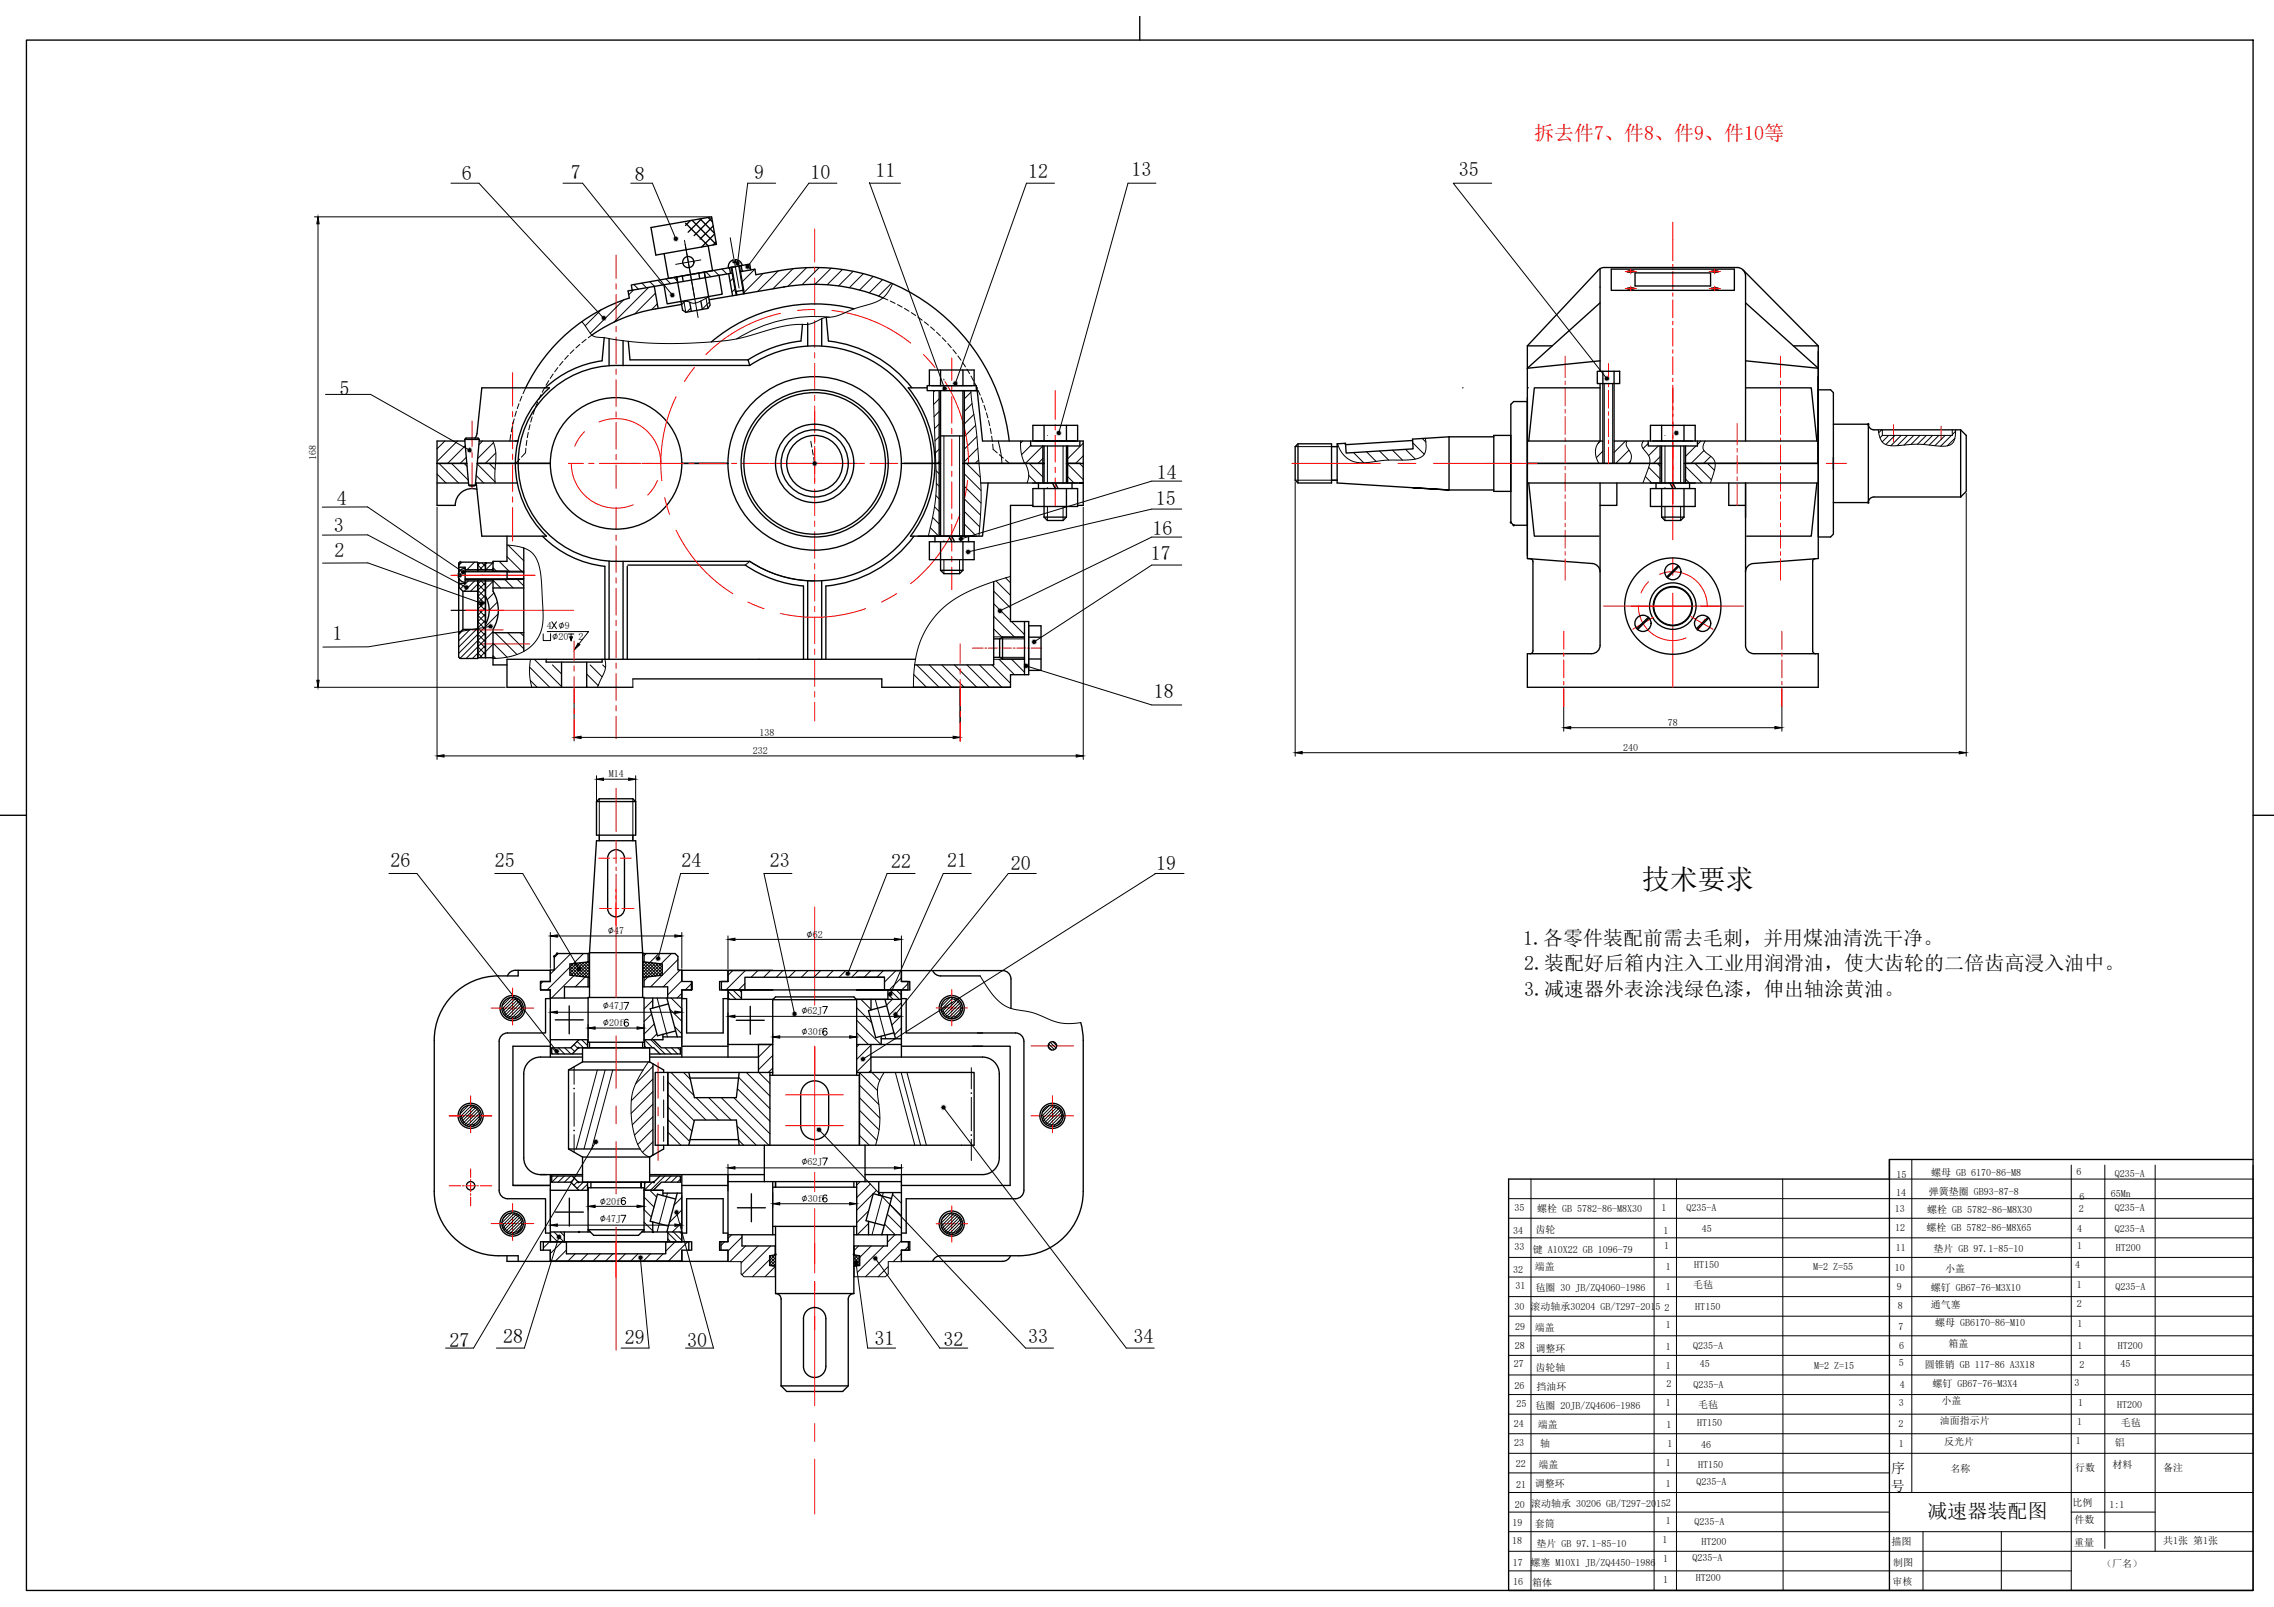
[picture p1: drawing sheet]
<svg xmlns="http://www.w3.org/2000/svg" width="841mm" height="594mm" viewBox="0 0 841 594" stroke-linecap="round" stroke-linejoin="round" font-family="sans-serif">
<defs><g id="words">
<text font-size="10.4" x="607.2" y="328.7">技术要求</text>
<text font-size="7.4" fill="#f00" x="567.5" y="51.9">拆去件7、件8、件9、件10等</text>
<g font-size="7.4">
<text x="323.8" y="65.6">11</text>
<text x="380.2" y="66">12</text>
<text x="418.4" y="65.1">13</text>
<text x="539.5" y="65.1">35</text>
<text x="170.8" y="66.7">6</text>
<text x="211.2" y="66.1">7</text>
<text x="234.8" y="66.9">8</text>
<text x="278.9" y="66.2">9</text>
<text x="299.7" y="66.2">10</text>
<text x="125.5" y="145.9">5</text>
<text x="427.9" y="177.2">14</text>
<text x="124.5" y="186.7">4</text>
<text x="427.4" y="186.9">15</text>
<text x="123.5" y="196.7">3</text>
<text x="426.3" y="197.7">16</text>
<text x="123.8" y="206">2</text>
<text x="425.6" y="207">17</text>
<text x="123" y="236.5">1</text>
<text x="426.7" y="258">18</text>
<text x="144.4" y="320.6">26</text>
<text x="183" y="320.7">25</text>
<text x="252" y="320.5">24</text>
<text x="284.7" y="320.5">23</text>
<text x="329.6" y="321">22</text>
<text x="350.3" y="320.5">21</text>
<text x="373.8" y="321.5">20</text>
<text x="427.7" y="321.5">19</text>
<text x="563.3" y="349.2">1.各零件装配前需去毛刺，并用煤油清洗干净。</text>
<text x="563.7" y="358.7">2.装配好后箱内注入工业用润滑油，使大齿轮的二倍齿高浸入油中。</text>
<text x="563.7" y="368.3">3.减速器外表涂浅绿色漆，伸出轴涂黄油。</text>
<text x="166.2" y="497.9">27</text>
<text x="186.1" y="496.4">28</text>
<text x="231.1" y="497">29</text>
<text x="254.1" y="497.8">30</text>
<text x="323.4" y="497.1">31</text>
<text x="349" y="497.5">32</text>
<text x="380.3" y="496.6">33</text>
<text x="419.3" y="496.6">34</text>
<text x="712.9" y="561.2">减速器装配图</text>
</g>
<g font-size="5.2">
<text x="699.4" y="544.7">序</text>
<text x="699.3" y="551.2">号</text>
</g>
<g font-size="4">
<text x="204.2" y="236.7">∅20</text>
<text x="224.8" y="345.4">∅47</text>
<text x="298.3" y="346.6">∅62</text>
<text x="222.9" y="373.2">∅47J</text>
<text x="296.4" y="374.7">∅62J</text>
<text x="223" y="379.4">∅20f</text>
<text x="296.4" y="382.7">∅30f</text>
<text x="296.4" y="430.7">∅62J</text>
<text x="221.9" y="445.3">∅20f</text>
<text x="296.4" y="444.4">∅30f</text>
<text x="221.8" y="451.9">∅47J</text>
</g>
<g font-size="3.7">
<text x="117" y="170" transform="rotate(-90 117 170)">168</text>
<text x="202.2" y="232.4">4 ∅9</text>
<text x="213.9" y="236.7">2</text>
<text x="616.8" y="268.4">78</text>
<text x="280.8" y="272">138</text>
<text x="278.4" y="278.8">232</text>
<text x="600.3" y="277.6">240</text>
<text x="225.1" y="287.4">M14</text>
<text x="701.5" y="435.5">15</text>
<text x="714.3" y="434.6">螺母 GB 6170-86-M8</text>
<text x="768" y="434.4">6</text>
<text x="782.1" y="435.1">Q235-A</text>
<text x="701.3" y="442">14</text>
<text x="713.4" y="441.9">弹簧垫圈 GB93-87-8</text>
<text x="769" y="443.5">6</text>
<text x="780.6" y="442.4">65Mn</text>
<text x="560.1" y="447.7">35</text>
<text x="568.6" y="448">螺栓 GB 5782-86-M8X30</text>
<text x="614.5" y="447.8">1</text>
<text x="623.7" y="447.7">Q235-A</text>
<text x="700.8" y="448">13</text>
<text x="712.8" y="448.3">螺栓 GB 5782-86-M8X30</text>
<text x="768.9" y="447.9">2</text>
<text x="782.1" y="447.7">Q235-A</text>
<text x="567.9" y="455.7">齿轮</text>
<text x="629.4" y="455.3">45</text>
<text x="700.9" y="455.1">12</text>
<text x="712.5" y="454.9">螺栓 GB 5782-86-M8X65</text>
<text x="768.2" y="455.5">4</text>
<text x="782.1" y="455.5">Q235-A</text>
<text x="559.7" y="456.1">34</text>
<text x="615.3" y="456">1</text>
<text x="615.4" y="461.8">1</text>
<text x="768.2" y="461.8">1</text>
<text x="560.1" y="462.2">33</text>
<text x="567" y="463.3">键 A10X22 GB 1096-79</text>
<text x="701.2" y="462.6">11</text>
<text x="715.1" y="462.9">垫片 GB 97.1-85-10</text>
<text x="782.6" y="462.5">HT200</text>
<text x="559.7" y="470.6">32</text>
<text x="567.7" y="469.4">端盖</text>
<text x="616.1" y="469.5">1</text>
<text x="626.5" y="468.7">HT150</text>
<text x="670.5" y="469.4">M=2 Z=55</text>
<text x="700.8" y="470">10</text>
<text x="719.4" y="470.3">小盖</text>
<text x="767.4" y="468.6">4</text>
<text x="560.5" y="476.4">31</text>
<text x="567.9" y="477.2">毡圈 30 JB/ZQ4060-1986</text>
<text x="616.1" y="476.9">1</text>
<text x="626.2" y="476.2">毛毡</text>
<text x="701.6" y="477">9</text>
<text x="714.1" y="477.4">螺钉 GB67-76-M3X10</text>
<text x="768.1" y="476.2">1</text>
<text x="782.4" y="477">Q235-A</text>
<text x="560.1" y="484.1">30 滚动轴承30204 GB/T297-2015</text>
<text x="615.6" y="484.6">2</text>
<text x="627" y="484.3">HT150</text>
<text x="701.9" y="483.7">8</text>
<text x="714.1" y="483.5">通气塞</text>
<text x="768.1" y="483.1">2</text>
<text x="560.4" y="491.5">29</text>
<text x="616.1" y="491.1">1</text>
<text x="702.2" y="491.5">7</text>
<text x="715.7" y="490.2">螺母 GB6170-86-M10</text>
<text x="768.4" y="490.5">1</text>
<text x="567.6" y="492.1">端盖</text>
<text x="720.6" y="498">箱盖</text>
<text x="560.3" y="498.7">28</text>
<text x="567.9" y="500">调整环</text>
<text x="616.1" y="498.9">1</text>
<text x="626.3" y="498.8">Q235-A</text>
<text x="702.3" y="498.6">6</text>
<text x="768.4" y="498.7">1</text>
<text x="783.3" y="498.7">HT200</text>
<text x="559.9" y="505.5">27</text>
<text x="567.9" y="507">齿轮轴</text>
<text x="616.1" y="506.3">1</text>
<text x="628.7" y="505.5">45</text>
<text x="671" y="506.2">M=2 Z=15</text>
<text x="702.3" y="505.1">5</text>
<text x="711.9" y="505.7">圆锥销 GB 117-86 A3X18</text>
<text x="769.1" y="505.9">2</text>
<text x="784.2" y="505.4">45</text>
<text x="560.2" y="513.6">26</text>
<text x="568.2" y="513.7">挡油环</text>
<text x="616.3" y="512.9">2</text>
<text x="626.4" y="513">Q235-A</text>
<text x="702.6" y="513.3">4</text>
<text x="714.8" y="512.6">螺钉 GB67-76-M3X4</text>
<text x="767.3" y="512.3">3</text>
<text x="560.8" y="520.3">25</text>
<text x="567.9" y="520.8">毡圈 20JB/ZQ4606-1986</text>
<text x="616.1" y="519.9">1</text>
<text x="628" y="520.6">毛毡</text>
<text x="702.3" y="519.9">3</text>
<text x="718" y="519.1">小盖</text>
<text x="768.6" y="519.8">1</text>
<text x="783" y="520.5">HT200</text>
<text x="559.9" y="527.6">24</text>
<text x="568.8" y="528">端盖</text>
<text x="616.3" y="527.9">1</text>
<text x="627.7" y="527.2">HT150</text>
<text x="702.1" y="527.6">2</text>
<text x="717.4" y="526.4">油面指示片</text>
<text x="768.2" y="526.9">1</text>
<text x="784.4" y="527">毛毡</text>
<text x="767.7" y="533.9">1</text>
<text x="560" y="534.5">23</text>
<text x="569.6" y="535">轴</text>
<text x="616.7" y="534.8">1</text>
<text x="629.2" y="535.3">46</text>
<text x="702.3" y="534.9">1</text>
<text x="719.1" y="534.2">反光片</text>
<text x="782.1" y="534.5">铝</text>
<text x="560.6" y="542.4">22</text>
<text x="569" y="542.6">端盖</text>
<text x="616.1" y="542.1">1</text>
<text x="628.1" y="542.8">HT150</text>
<text x="721.4" y="544">名称</text>
<text x="767.5" y="543.9">行数</text>
<text x="781.3" y="542.9">材料</text>
<text x="800" y="543.8">备注</text>
<text x="560.8" y="549.9">21</text>
<text x="567.6" y="549.9">调整环</text>
<text x="616.1" y="549.8">1</text>
<text x="627.4" y="549">Q235-A</text>
<text x="560.2" y="557.4">20</text>
<text x="566.3" y="557.1">滚动轴承 30206 GB/T297-20152</text>
<text x="766.6" y="556.9">比例</text>
<text x="780.1" y="557.3">1:1</text>
<text x="616.1" y="563.4">1</text>
<text x="626.7" y="563.8">Q235-A</text>
<text x="767.2" y="563.1">件数</text>
<text x="559.4" y="564.2">19</text>
<text x="567.7" y="564.5">套筒</text>
<text x="559.2" y="570.7">18</text>
<text x="568.3" y="572">垫片 GB 97.1-85-10</text>
<text x="614.9" y="570.5">1</text>
<text x="629.2" y="571.2">HT200</text>
<text x="699.6" y="571.1">描图</text>
<text x="767.1" y="571.3">重量</text>
<text x="800.1" y="571">共1张 第1张</text>
<text x="559.5" y="578.8">17</text>
<text x="566" y="579">螺塞 M10X1 JB/ZQ4450-1986</text>
<text x="615.1" y="577.5">1</text>
<text x="626" y="576.9">Q235-A</text>
<text x="700.1" y="579">制图</text>
<text x="777.5" y="579.3">（厂名）</text>
<text x="559.7" y="585.9">16</text>
<text x="566.6" y="586.4">箱体</text>
<text x="615.1" y="585.2">1</text>
<text x="627.2" y="584.6">HT200</text>
<text x="699.9" y="585.8">审核</text>
</g>
</g></defs>
<g fill="none" stroke="#f00" stroke-width=".37">
<path d="M227.9 94.3v8.6M301.3 84.6v12.3M301.3 98.9v1.9M603.2 99.5v1.8M618.7 82.1v14.3M618.7 97.7v1.4M634.2 99.5v1.8M227.9 104.9v2M227.9 108.9v9.8M288.6 115.8a56.9 56.9 0 0 0-27.5 15.3M301.3 114.4l-6.4 .4M301.3 102.8v9.9"/>
<path d="M301.3 114.6v2M301.3 118.6v9.8M307.7 114.8a57 57 0 0 1 29.1 12M601.1 100.4h4.1M601.1 106.7h4.1M603.2 105.8v1.7M604.7 100.4l-1.4-.3-1.7 .3 1.6 .3M604.7 106.7l-1.4-.3-1.7 .3 1.6 .2M618.7 100.4v6.5M618.7 108.2v1.4M618.7 110.9v6.5M618.7 118.8v1.3"/>
<path d="M632.1 100.4h4.2M632.1 106.7h4.2M632.6 100.4l1.4-.3 1.7 .3-1.5 .3M632.6 106.7l1.4-.3 1.7 .3-1.5 .2M634.2 105.8v1.7M189.6 137.8v12.4M227.9 120.7v2M227.9 124.6v9.9M227.9 136.4v2M256.8 135.8l-3.7 5.2M301.3 130.4v2M301.3 134.3v9.9"/>
<path d="M341.5 131.1l4.3 4.7M352 132.4v8.3M578.9 131.7v7.9M594.9 134.4v6M618.7 121.4v6.6M618.7 129.3v1.3M618.7 131.9v6.6M618.7 139.8v1.3M658.5 131.7v7.9M174.6 155.6v9.6M189.6 152.1v2M189.6 156.1v9.8"/>
<path d="M216.2 159.6l-.1 .1a16.4 16.4 0 0 0-3.5 5.3M221.5 156a16.6 16.6 0 0 1 22.9 15.3M227.9 140.4v9.8M227.9 152.2v2M227.9 156.2v9.8M250 146.6a57 57 0 0 0-5.2 31.1M301.3 146.2v1.9M301.3 150.1v9.9M349.5 141a56.8 56.8 0 0 1 8.7 30.3M352 142.6v2M352 146.6v9.8M352 158.4v2"/>
<path d="M390.3 144.4v10.6M390.3 157v2M578.9 140.9v1.3M578.9 143.5v6.6M578.9 151.4v1.3M578.9 154v6.6M594.9 141.7v1.3M594.9 144.3v6.6M594.9 152.2v1.3M594.9 154.8v6.6M618.7 142.4v17.1M618.7 159.9v39.7"/>
<path d="M642.5 156.6v7.9M658.5 140.9v1.3M658.5 143.5v6.6M658.5 151.4v1.3M658.5 154v6.6M700.3 157v6.2M717.9 157.5v5M174.6 167.1v2M174.6 171.1v9.5M189.6 167.9v2M189.6 171.8v9.9M210.2 171.3h5.6"/>
<path d="M211.3 171.3a16.5 16.5 0 0 0 22.9 15.3M217.7 171.3h2M221.7 171.3h15.3M227.9 168v2M227.9 171.9v8.7M237.4 171.3h15.4M243.1 177.6v.2a16.4 16.4 0 0 1-3.5 5.2M254.7 171.3h2M258.7 171.3h9.8M270.5 171.3h2M274.4 171.3h9.9M284.7 171.3h32.8"/>
<path d="M301.3 161.1v2.8M301.3 165v13.8M317.8 171.3h2M321.7 171.3h10.3M352 162.4v9.8M352 174.2v1.9M352 178.1v9.9M357.9 177.7l-1.1 6.3M390.3 160.9v9.9M390.3 172.8v1.9M390.3 176.7v10.7M477.8 171.3h32.7"/>
<path d="M517.1 171.3h6.5M530.2 171.3h38.2M578.9 161.9v1.3M578.9 164.5v6.6M578.9 172.4v1.3M578.9 175v6.6M594.9 162.7v1.3M594.9 165.4v5.9M623.4 171.3h28.4M642.5 165.8v1.3M642.5 168.4v6.6M642.5 176.3v1.3"/>
<path d="M642.5 178.9v7.9M658.5 161.9v1.3M658.5 164.5v6.6M658.5 172.4v1.3M658.5 175v6.6M189.6 183.7v1.9M189.6 187.6v12.4M227.9 187.6v8.2M227.9 197.8v2M245.8 184l1.8 6.1M250 196a56.9 56.9 0 0 0 21 23.5M301.3 180.8v9.9"/>
<path d="M301.3 192.6v2M301.3 196.6v9.8M352 189.9v2M352 193.9v9.8M355 190.1a56.9 56.9 0 0 1-18.2 25.7M578.9 182.9v1.3M578.9 185.6v6.5M578.9 193.4v1.3M578.9 196.1v6.5M658.5 182.9v1.3M658.5 185.6v6.5M658.5 193.4v1.3"/>
<path d="M658.5 196.1v6.5M166.7 212.7h31.1M227.9 201.7v9.9M227.9 213.6v1.9M227.9 217.5v9.9M301.3 208.4v2M301.3 212.3v9.9M331.6 219.5l-5.6 3.1M352 205.7v2M352 209.6v8.4M578.9 203.9v1.4M578.9 206.6v7.9"/>
<path d="M609.7 215.1l-1.5 1.7-1.3 2.4M613.8 212.3a12.7 12.7 0 0 1 17.6 11.8M618.7 206.1v6.6M618.7 219.3v34.8M658.5 203.9v1.4M658.5 206.6v7.9M166.7 225.6h45.5M174.7 232.9h11.4M177.6 238h18.3M212.3 237v7.2M227.9 229.3v2M227.9 233.3v9.8"/>
<path d="M276.6 222.6l5.9 2.4M301.3 224.1v2M301.3 228.1v9.8M301.3 239.9v2M320.1 225a56.8 56.8 0 0 1-31.4 1.8M355.1 238v7.2M359.6 239.6h4M364.2 239.6h.7M365.6 239.6h3.2M369.5 239.6h.7M370.8 239.6h3.3M374.8 239.6h.6"/>
<path d="M376.1 239.6h3.3M380 239.6h.7M381.3 239.6h4M578.3 233.4v6.6M593.1 224.1h51.7M605.9 224.1a12.7 12.7 0 0 0 17.7 11.7M611.5 228.2l-7.6 4.4M618.7 224.1h.1M625.4 227.9l8.1 4.7M630.4 228.9l-1 2.1-1.7 2.1M659 233.4v6.6M212.3 246.2v1.9"/>
<path d="M212.3 250.1v9.9M227.9 245.1v2M227.9 249v9.9M301.3 243.9v9.8M301.3 255.7v2M301.3 259.6v7M355.1 247.2v2M355.1 251.1v9.9M578.3 241.4v1.3M578.3 244v6.6M578.3 251.9v1.3M578.3 254.5v6.7"/>
<path d="M659 241.4v1.3M659 244v6.6M659 251.9v1.3M659 254.5v6.7M212.3 261.9v2M212.3 265.9v7.2M227.9 260.9v1.9M227.9 264.8v8.3M355.1 263v1.9M355.1 266.9v7.2M227.9 291.4v16M221.4 317.2h4"/>
<path d="M226.8 317.2h1.3M227.9 310.9v8.3M229.4 317.2h4M221.8 335.9h4.3M227.5 335.9h1.3M227.9 320.5v1.3M227.9 323.2v45.5M230.1 335.9h4.3M301.3 335.3v36.3M181.7 372.7h4.2M186.6 372.7h.6M187.9 372.7h3.3"/>
<path d="M189.6 365.3v3.2M189.6 369.2v.6M189.6 370.5v3.2M189.6 374.4v.7M189.6 375.7v3.3M191.8 372.7h.7M193.1 372.7h4.3M346.2 372.6h2.2M349.1 372.6h.6M350.4 372.6h3.3M352 365.8v3.1M352 369.6v.6"/>
<path d="M352 370.9v3.3M352 374.8v.7M352 376.1v3.1M354.3 372.6h.7M355.6 372.6h2.2M227.9 382.9v19.4M243.4 392.8v13.2M301.3 386.7v40M381.3 386.6h15.8M166.1 412.5h4.3M171.1 412.5h.6M172.4 412.5h3.2"/>
<path d="M174.1 405.1v3.2M174.1 409v.6M174.1 410.3v3.3M174.1 414.2v.7M174.1 415.5v3.3M176.3 412.5h.7M177.6 412.5h4.3M227.9 408.9v6.5M243.4 409.3v3.3M243.4 415.9v13.1M290.6 416.1h21.3M290.6 404.7h21.3"/>
<path d="M381.3 412.5h4.3M386.2 412.5h.7M387.6 412.5h3.2M389.2 405.1v3.2M389.2 409v.6M389.2 410.3v3.3M389.2 414.2v.7M389.2 415.5v3.3M391.5 412.5h.7M392.8 412.5h4.3M166.1 438.4h4.3M171.1 438.4h.6"/>
<path d="M172.4 438.4h3.2M174.1 432.1v3.2M174.1 436v.6M174.1 437.3v3.3M176.3 438.4h.7M177.6 438.4h4.3M227.9 422v19.4M301.3 433.4v7.1M174.1 441.2v.7M174.1 442.6v3.2M181.7 452.3h4.2M186.6 452.3h.6"/>
<path d="M187.9 452.3h3.3M189.6 444.9v3.3M189.6 448.8v.7M189.6 450.1v3.3M189.6 454.1v.6M189.6 455.4v3.2M191.8 452.3h.7M193.1 452.3h4.3M227.9 453.7v45.4M301.3 446.8v20.3M346.2 452.4h2.2M349.1 452.4h.6"/>
<path d="M350.4 452.4h3.3M352 445.8v3.1M352 449.5v.7M352 450.8v3.3M352 454.8v.6M352 456.1v3.1M354.3 452.4h.7M355.6 452.4h2.2M255.8 462.2v-3.1v3.1M301.3 473.7v6.6M301.3 486.8v32.9M301.3 526.3v6.5"/>
<path d="M301.3 539.4v20.3"/>
</g>
<g fill="none" stroke="#000" stroke-width=".5">
<path d="M9.8 14.8h823.5v573.2h-823.5zM421.5 6v8.8M240.8 84.1l22.4-3.9 1.8 10.1-22.4 4zM253.6 82.5l8.3 8.4 1.6 9.2-16.3 2.8-1.6-9.1M255.3 81.5l-1.8 1.8M256 81.4l8.9 9M258.9 80.9l5.3 5.3M259.6 80.8l-5.1 5.1M261.9 80.4l1.6 1.6M263.2 80.6l-6.5 6.5M263.8 83.5l-4.9 4.9M264.3 86.5l-4.8 4.8"/>
<path d="M264.8 89.5l-1.1 1.1M269.8 98.9l.4 2.2M270 96.8l1-.6 .2 .9 .9-.2-.1-.9 .6 .1 1.4 .9 .5 1.1-5.1 .9 .1-1.2zM273.5 98.3l1.6 9-3.1 .5-1.6-9M274.1 98.2l.4 2.1M277.7 99.8l-.4-2.2-43.8 7.8 .3 1.9M591.8 99.3v38M593.4 98.9l-1 .1-1.2 .8-26.3 28.1M593.4 98.9h49.1M595.9 99.5h45.5v7.8h-45.5zM642.5 98.9a3.1 3.1 0 0 1 3.1 3.1v61M644.7 99.8l27.8 28.1"/>
<path d="M242 105.9l1.4 8.1M250.3 102.4l2.1 12.2 1.2 .9 8.2-1.5 .8-1.2-2.1-12.2 .3 2M252.1 112.5l-9.7 1.7a57.9 57.9 0 0 0-23.5 9.7M252.3 102l.4 2.1M255.1 111.7l.6 3.4M258.4 101l.4 2M259.2 111.3l.6 3.1M265.9 101.8l1.2 6.9-20.4 3.6-1.2-7M269.5 101.2l1.4 8.1M270.8 101l-38.5 6.5 .4 2.7a64.1 64.1 0 0 0-38.3 33.2M272.3 107.8l.2 1.3M273.9 100.4l5.3-.9 .4 2.1 9.1-1.6a72.4 72.4 0 0 1 84.6 63"/>
<path d="M274.8 107.3l.2 1.3M289.8 106.1a66.2 66.2 0 0 1 36.8 4M290.2 106l-27.9 4.8M296.8 119.9l-.6 6.2a45.5 45.5 0 0 0-19.5 6.9M298.7 119.4v8.5M303.9 117.8v10.1M305.6 117.3l.8 8.8a45.5 45.5 0 0 1 30.8 17.3M315.9 114.2a59 59 0 0 0-52.8 12.2M591.8 112l-26.9 24.1M601.9 100.4l1.3-.2 1.3 .2-1.3 .2zM601.9 106.7l1.3-.2 1.3 .2-1.3 .2zM604.7 100.9h27.9v4.8h-27.9z"/>
<path d="M632.9 100.4l1.3-.2 1.3 .2-1.3 .2zM632.9 106.7l1.3-.2 1.3 .2-1.3 .2zM645.6 112l26.9 24.1-26.9-2.7M223.5 124.8l-.8 8.6a38.3 38.3 0 0 0-21 10M225.3 125.2v10M230.4 125.9v9.3M232.4 126.2l.6 6.8h43.7M276.7 133l.6 2.1M347.9 136.8v5.8M356.1 136.8v5.8M564.9 136.1v35.2h49.6M564.9 127.9v8.2"/>
<path d="M564.9 127.9h9.2M590.7 137.3h8.3v4.5h-8.3zM591.8 133.4l-26.9 2.7M592.8 137.3v34M596.9 137.3v34M663.3 127.9h9.2M672.5 127.9v43.4v-32.1M672.5 129.9v76.6l-24.1 1.8-1.8 .8-.7 1-.3 1.3M202.2 145.7a36.1 36.1 0 0 1 25.7-10.6h49.4a43.4 43.4 0 0 1 67.4 36.2 43.4 43.4 0 0 1-67.4 36.2h-49.4a36.2 36.2 0 0 1-33.5-22.3 36.2 36.2 0 0 1 7.8-39.5zM342.9 143.4h-7a44.5 44.5 0 0 1 .8 54.8h24.6M342.9 142.6h18.2v1.8h-18.2zM343.7 142.6v-5.8h16.6v5.8"/>
<path d="M344.6 142.6h14.8M347.3 144.4v53.8M347.9 144.4v53.8M352 144.4h9.3M356.1 144.4v53.8M356.7 144.4v53.8M361.1 143.4h.2l2.1 19.6h37.2v23.8h-2M386.1 157.2v5.8M394.4 157.2v5.8M564.9 148.4h-5.1l-1 1.1v32.2h-6.3v-20.7h6.3v32.1l1 1.1h5.1M564.9 147v58.4M591.8 143.4h-24.3l-2.1 19.6"/>
<path d="M591.8 141.8v21.2M614.5 157.2v5.8M622.8 157.2v5.8M645.6 143.4h24.3l2.1 19.6M678.1 156.8h12.9M691 156.8v29M691 156.8l.6 1.5 1.5 .6M693.1 158.9h32l2.1 2.1v20.7l-2.1 2M725.1 158.9v24.8M161.6 171.3h11M161.6 178.6h11.7M171.9 162.5l1.5 16.8"/>
<path d="M171.9 163h-10.3v23.8h6.8a6.2 6.2 0 0 1 8-5.9M172.3 161.9h4.5l.5 .6h-5.4zM173.4 179.3h2.4l-.3 .4h-1.8zM175.7 161.9l.7-1.6 1.8-16.9h25a37.2 37.2 0 0 0-1.1 54.8h-23.9l-2.1-19.6M175.9 178.6h15.4M177.2 163h14.3M177.3 162.5l-1.5 16.8M203.5 171.3a24.3 24.3 0 0 0 24.4 24.3 24.3 24.3 0 0 0 24.3-24.3M203.5 171.3a24.3 24.3 0 0 1 24.4-24.3 24.3 24.3 0 0 1 24.3 24.3M203.5 171.3h-27h27M252.2 171.3h17M269.2 171.3a32.1 32.1 0 0 0 32.1 32.1 32.1 32.1 0 0 0 32.1-32.1"/>
<path d="M269.2 171.3a32.1 32.1 0 0 1 32.1-32.1 32.1 32.1 0 0 1 32.1 32.1M333.4 171.3h14.5M347.9 161.1h8.2M362.7 178.6h37.9h-1.4M365.4 178.6l-2 19.6h-23.9M381.2 163v1.9h18.2v-1.9M381.9 178.6h16.7M382 163v-5.8h16.6v5.8M384.1 178.6v2M385.7 164.9v13.7M386.1 171.3h-30h30M386.1 164.9v13.7"/>
<path d="M389.2 178.6l1.1 2M390.3 178.6l1 2M394.4 164.9v13.7M394.9 164.9v13.7M396.5 178.6v2M399.6 171.3h-5.2h6.2M480 164.1h12.5v14.5h-12.5l-1-1.1v-12.4zM480 164.1v14.5M492.5 177.5h2M492.5 165.1h2M522.4 162.8l-24.7 1.6M535.9 161.5l-13.5 .8 .2 3.6-24.7 1.6-.3-3.6-3.1 .2v14.5l41.4 2.5-13.5-.8"/>
<path d="M535.9 161.5v19.6h16.6M535.9 161.5h16.6M564.9 178.6h107.6M564.9 163h27.9M565.4 178.6l2.1 19.6h23.9M591.8 178.6v59.9a3.1 3.1 0 0 1-3.1 3.2h-23.8v12.4h107.6v-12.4h-23.8a3.1 3.1 0 0 1-3.1-3.2v-59.9M596.9 163h75.6M598 178.6v8.2h-6.2M609.6 163v1.9h18.2v-1.9M610.4 163v-5.8h16.6v5.8M612.5 178.6v2M614 171.3h-49.1v35.2h1.1a1.03 1.03 0 0 1 .9 1.1v33l-.4 .9-.6 .2"/>
<path d="M614 164.9v13.7M614.5 164.9v13.7M617.6 178.6l1.1 2M618.7 178.6l1 2M622.8 171.3h49.7h-49.1M622.8 164.9v13.7M623.4 164.9v13.7M624.9 178.6v2M639.4 178.6v8.2h6.2M672 178.6l-2.1 19.6h-23.9M678.1 169.1v28.4l-1.1 1h-4.5v-54.4h4.5l1.1 1v28.4M187.5 198.2v9.3h-5.2v3.6"/>
<path d="M200.6 198.2a38.3 38.3 0 0 0 23.1 11.2v34.3M338 198.2a45.5 45.5 0 0 1-32.6 18.4v27.1M345.8 198.2v2.1M351 198.2l1 2.1M352 198.2l1 2.1M358.2 198.2v2.1M382 186.8h-8.3v43h6.8v19.6h-6.8v4.7h-35.9M382 180.6h16.6v6.6h-16.6zM386.1 180.6v10.6M386.1 191.2l1.3 1.2h5.8l1.2-1.2M386.1 191.2h8.3M394.4 180.6v10.6"/>
<path d="M610.4 180.6h16.6v6.6h-16.6zM614.5 191.2l1.3 1.2h5.8l1.2-1.2M614.5 191.2h8.3M614.5 180.6v10.6M622.8 180.6v10.6M678.1 185.8h12.9M725.1 183.7h-32l-1.5 .6-.6 1.5M169.6 213.2v-1v1M169.6 209.7h2.4v6h-2.4M171.2 218.6v14.1M172 210.1l-1.6 .6-.9 1.5h.9v1h-.9l.5 1.1 .9 .7 1.1 .3M172 211.1h15.5v3.1h-15.5"/>
<path d="M172 214.8h10.3M172 210.6h10.3M176.7 218.6h-5.5l-1.6-1.6v-3.3v29.2l.6 .5h6.5v-29.2v29h5.6M179.5 208.1v3M179.5 214.2v29M182.3 208.1h-5.6v3v-3.3h-6.5l-.6 .5v3.4M182.3 214.2v4.3a13.7 13.7 0 0 1 0 14.2v13.1h5.2M182.3 217.4h11.4M187.5 211.4h6.2M187.5 213.9h6.2M193.7 202.6v38.2M225.3 207.4v36.3"/>
<path d="M230.4 207.5v36.2M232 209.4v34.3M232.2 208.9h43.4a45.5 45.5 0 0 0 21.6 7.7v27.1M298.7 214.7v29M303.9 214.7v29M343.7 200.3h16.6v6.6h-16.6zM347.9 200.3v10.5M347.9 210.8l1.2 1.3h5.8l1.2-1.3M347.9 210.8h8.2M356.1 200.3v10.5M367.5 215v30.8h-29.2M564.9 206.5l24 1.8 1.8 .8 .8 1 .3 1.3"/>
<path d="M620.6 209.1l-4.2 4.2M620.9 209.4l-4.2 4.2M671.4 206.5a1.03 1.03 0 0 0-1 1.1v33l.2 .6 .8 .5M176.7 232.7h-5.5l-1.6 1.5M179.5 220.4a10.3 10.3 0 0 1 0 10.4M182.3 233.9h11.4M367.5 236.2h2.2M369.7 236.2v6.8M370.8 235.6v8l-1.1-.6M370.8 235.6h8.1M370.8 235.6l-1.1 .6M378.9 229.8v13.8"/>
<path d="M380.5 235.6h4.5M380.5 231.3h4.5v16.5h-4.5M609.6 228.2l-4.2 4.2M609.9 228.5l-4.2 4.2M631.7 228.2l-4.3 4.2M632 228.5l-4.3 4.2M202 243.7v1.1h20.7v-1.1M207.7 244.8v9.3M217 244.8v9.3M234.1 251h92v3.1h47.6M338.6 243.7h-151.1v10.4h46.6M367.5 243h2.2"/>
<path d="M370.8 243.6h8.1M378.9 243.6v5.8M380.5 243.6h4.5M220.6 296.3l1-1h12.5l1 1v12.4h-14.5zM220.6 296.3h14.5M0 301.4h9.8M221.6 308.7v2.1M225.9 314.8a3.1 3.1 0 0 1 3.3-.4 3.1 3.1 0 0 1 1.8 2.8v18.6a3.1 3.1 0 0 1-3.1 3.2 3.1 3.1 0 0 1-3.2-3.2v-18.6a3.1 3.1 0 0 1 1.2-2.4zM234.1 308.7v2.1M833.3 301.4h7.7M190.6 358.7l-1.6 .4-.8 .7-.5 1M190.6 358.7h12.9v4.1h-3.6v3.2h3.6v24.8"/>
<path d="M191.6 358.7v2.1a38.5 38.5 0 0 0-14.7 1.2 23.8 23.8 0 0 0-16.3 22.6v55.8M217.5 352.5v3.1h.5M217.5 355.6l-6.7 .8v4.1l6.7 .8v3.5M218 352.5h-12l-1 1v5.1h-1.5v4.2h-3.6v3.2h3.6v2.9h14M218 352.2l2.6-41.4h14.5l2.6 41.4M218 352.2h19.7M218 352.2v16.5M237.7 352.5h12l1 1v5.1h1.5v4.2h3.6v3.2h-3.6v2.9h-14M237.7 352.2v16.5M238.2 352.5v3.1h-.5M238.2 355.6l6.7 .8v4.1l-6.7 .8v3.5M269.2 358.7v4.1h-3.1v3.2h70.4v-3.2h-3.1v-4"/>
<path d="M269.2 358.8h101.6a3.1 3.1 0 0 1 3.1 3.1v10.9M285.8 358.7h-33.6v4.1M316.8 358.8h16.6M333.4 358.8v4h2.4v3.2h-19M345 358.8l.6 1 1.6 .9 15.3 .1M203.5 369.2h-1.7v12.7h-14.1a3.1 3.1 0 0 0-3.1 3.1v55a3.1 3.1 0 0 0 3.1 3.1h14.1v12.7h1.7M205.4 377h10.3M210.5 371.8v10.4M217.5 361.3h.5M217.5 368.7h20.7v16.6h-20.7zM218 364.8h-9.2v4.1M237.7 364.8h9.2v4.1"/>
<path d="M237.7 361.3h.5M241.4 368.9v3.8M246.6 368.9l3.9 14.4M247.2 371.1l-6.7 1.8 2.6 10 6.8-1.8M252.2 369.2h1.7v12.7h13.6v-12.7h1.7M255.8 362.8v3.2v-3.2v3.2h-3.6v24.8M269.2 366v24.8M269.2 369.4h16.7M269.3 366v3.4M272.3 377.2h10.4M274.2 366v3.4M277.5 372v10.3"/>
<path d="M285.8 369.4v28.1M286.8 368.5h29l1 1.1h-31zM316.8 361.3h10.3v4.7M316.8 369.4v28.1M322.1 369.4v4M327.1 361.3h-51.6v4.7h-8.7v-3.1M327.3 369.4l3.9 14.6M327.9 371.8l-6.7 1.8 2.7 10 6.7-1.8M328.4 366v3.4M333.3 366v3.4h-16.6M333.4 369.2h1.7v12.7h40.5a3.1 3.1 0 0 1 3.1 3.1v55a3.1 3.1 0 0 1-3.1 3.1h-40.5v12.7h-1.7M333.4 366v24.8"/>
<path d="M399.7 378l.7 3.3 .2 3.3v55.8M193.7 397v31a6.2 6.2 0 0 0 6.2 6.2h15.5M203.5 386.8h-13.8v51.4h13.8h-13.8M203.5 384.4h14M210.3 395.6v29.2M210.3 395.6h27.5M211.6 389.6l2.3-2.2h27.9l2.3 2.2M214.1 384.4l-3 3h-7v2.2h11.3M215.4 390.8h-15.5a6.2 6.2 0 0 0-6.2 6.2M215.4 392.6h24.9M215.4 387.4v5.2M215.4 392.6l-5.1 3"/>
<path d="M217.3 384.4v3M218 385.3v2.1M237.7 385.3v2.1M238.4 384.4v3M240.3 390.8h40.2M240.3 387.4v5.2M240.3 392.6l5.1 3v.9M241.5 393.3v33.7M241.6 384.4l3 3h7v2.2h-11.3M245.2 382.4v2h-7M245.2 383.3h7M252.2 386.8h17"/>
<path d="M254.7 396.5l2.1 9.3h15.5l1.1-9.3M255.2 398.5h17.9M269.2 386.1h16.6M280.5 396.5h-33.5v26.9h-4.7v-26.9h4.7v26.9h113.3v-26.9h-43.5M280.5 396.5h5.3M280.5 386.1v10.4M284.8 397.5h33.1M284.8 396.5v26.9M316.8 386.1h16.6M317.9 396.5v26.9M322.1 390.8h41.3a6.2 6.2 0 0 1 6.2 6.2M322.1 386.1v10.4"/>
<path d="M325.9 383.1v3M325.9 384h7.5M333.4 386.8h30M359.8 386.8h13.8v51.4h-40.2M369.6 397v31a6.2 6.2 0 0 1-6.2 6.2h-43.5M297.3 401.4a5.2 5.2 0 0 1 5.8-1.5 5.2 5.2 0 0 1 3.4 4.8v11.4a5.2 5.2 0 0 1-5.2 5.2 5.2 5.2 0 0 1-5.2-5.2v-11.4a5.1 5.1 0 0 1 1.2-3.3zM393.9 412.5a4.7 4.7 0 0 0-6.9-4.1 4.7 4.7 0 0 0-.3 8 4.7 4.7 0 0 0 7.2-3.5M203.5 434.2v24.9M210.3 424.8l5.1 2.9M210.3 424.8h26.4M211.6 434.7l2.3 2.3h27.9l2.3-2.3M215.4 434.7h-11.3v2.3h7l3 3"/>
<path d="M215.4 427.7h24.9M215.4 427.7v9.3M217.3 437v3M218.5 437v2.1M237.2 437v2.1v-2.1M238.4 437v3M240.3 434.7h11.3v2.3h-7l-3 3M240.3 434.2h42.4M240.3 427.7v9.3M245.4 423.4v1.4l-5.1 2.9M252.2 434.2v24.9M252.2 438.2h17"/>
<path d="M254.7 423.4l2.1-9.3h15.5l1.1 9.3M255.2 421.3h17.9M269.2 434.2v24.9h-3.1v3.1h3.1v4.1h-81.7v-2.1M269.2 436.8h64.2M282.7 423.4v13.4M285.8 438.9h31M285.8 436.8v19.7M286.8 436.8v2.1M315.8 436.8v2.1M316.8 436.8v19.7M319.9 423.4v13.4M325 436.8v5"/>
<path d="M333.4 434.2v24.9h3.1v3.1h-3.1v4.2M698.8 428.6v159.4M833.3 428.6h-134.5v7.3h-140.9v152.1h275.4M160.6 440.4a23.8 23.8 0 0 0 23.8 23.8h7.2v2.1M203.5 440h14M205.4 448.1h10.3M208.7 455.4v3.7M210.6 442.9v10.4M217.5 454.6h20.7l-2.1 2.1h-16.5zM217.5 455.4v-16.3h20.7v16.3M218.3 455.4h-14.7v3.7M237.4 455.4h14.7"/>
<path d="M241.4 451.7v3.7M245.2 440h-7h7v2M245.2 441.1h7M246.2 459.1v4.4h-36.7v-4.4h-8.5v3.1M247 455.4v3.7M249.9 443.3l-6.8-1.8-2.6 10 6.7 1.8M250.5 441.1l-3.9 14.3M252.2 455.8h1.7v-12.7h13.6v12.7h1.7M254.7 459.1v3.1M266.6 459.1v3.1M269.2 456.5h17.6M272.7 446.5h10.4"/>
<path d="M274.4 456.5v4.1h12.4M277.9 441.3v10.4M285.8 453.4h31M286.8 453.4v24.8M315.8 456.5h17.6M315.8 453.4v24.8M321.2 451.5v5M325 440.9h8.4M328.2 456.5v4.1h-12.4M329.7 443.1l-6.7-1.8-2.7 10 6.7 1.8M330.3 440.9l-4.2 15.6M336 459.1v3.1"/>
<path d="M400.6 440.4a23.8 23.8 0 0 1-23.8 23.8M203.5 466.3v-4.1h-3.6v-3.1h55.9v3.1h-3.6v4.1M203.5 466.2h48.7M286.7 460.6v3.3M286.7 463.9l-2.1 .3v3.7M286.7 463.9h.1M286.8 478.2l1.5 .6 .6 1.5v32M286.8 478.2h29M315.8 478.2l-1.5 .6-.6 1.5v32l-2 2.1h-20.7l-2.1-2.1M315.8 463.9h.1M315.9 460.6v3.3M315.9 463.9l2.1 .3v3.7"/>
<path d="M373.7 464.2l-.5 1-.8 .7-1.6 .4h-37.4M376.8 464.2h-28.9l-1.6 .4-.8 .7-.6 1M298.1 484.8a4.1 4.1 0 0 1 4.6-1.2 4.1 4.1 0 0 1 2.7 3.9v17.6a4.1 4.1 0 0 1-4.1 4.1 4.1 4.1 0 0 1-4.1-4.1v-17.6l.2-1.4zM288.9 512.3h24.8"/>
<circle cx="254.6" cy="96.9" r="2.07"/>
<circle cx="301.3" cy="171.3" r="27.2"/>
<circle cx="301.3" cy="171.3" r="26.2"/>
<circle cx="301.3" cy="171.3" r="12.4"/>
<circle cx="301.3" cy="171.3" r="14.5"/>
<circle cx="301.3" cy="171.3" r="10.3"/>
<circle cx="618.7" cy="211.3" r="3"/>
<circle cx="607.6" cy="230.4" r="3"/>
<circle cx="618.7" cy="224.1" r="17.8"/>
<circle cx="618.7" cy="224.1" r="8.6"/>
<circle cx="618.7" cy="224.1" r="7.2"/>
<circle cx="618.7" cy="224.1" r="7"/>
<circle cx="629.7" cy="230.4" r="3"/>
<circle cx="189.6" cy="372.7" r="4.7"/>
<circle cx="189.6" cy="372.7" r="4"/>
<circle cx="352" cy="372.7" r="4.7"/>
<circle cx="352" cy="372.7" r="4"/>
<circle cx="389.2" cy="386.6" r="1.55"/>
<circle cx="174.1" cy="412.5" r="4.7"/>
<circle cx="174.1" cy="412.5" r="4"/>
<circle cx="389.2" cy="412.5" r="4"/>
<circle cx="174.1" cy="438.4" r="1.55"/>
<circle cx="189.6" cy="452.3" r="4.7"/>
<circle cx="189.6" cy="452.3" r="4"/>
<circle cx="352" cy="452.3" r="4.7"/>
<circle cx="352" cy="452.4" r="4"/>
</g>
<g fill="none" stroke="#000" stroke-width=".37">
<path d="M166.8 67.7h10.3l46.3 50M208.2 67.7h7.3l33.2 41.4M233.3 67.7h8l8.7 20.6M286.9 67.7h-10.4l-3.7 29.6M309.5 67.7h-10.3l-22.7 30.9M321.5 67.5l27.9 76.2M321.6 67.7h11.4M390 67.7h-10.4l-26.3 74M427.5 67.7h-10.3l-25.6 92.4M551.7 67.7h-14.2l56.8 72.2M116.3 80.2h146.2M117.6 82.7v168.8"/>
<path d="M264 100l1.9 1.8M267 99.4l1.9 1.9M270.7 98.8l1.6 9M273.2 98.4l1.6 8.9M274.4 99.9l.4 .4M275.9 97.9l.6 .5M276.6 98.6l1 1M279.1 99.5l-4.6 4.7M293.3 99.3l-7.5 7.5M298.3 99l-6.9 6.8M303 98.9l-6.4 6.4M307.4 99.1l-6 6"/>
<path d="M311.6 99.6l-5.7 5.7M222.3 114.5l-5.9 5.9M230.6 110.9l-12.3 12.3M234.2 107.3l-1.7 1.7M234.4 105.2l1.7 1.7M237.4 104.7l1.7 1.7M239.9 106.3l-12.8 12.8M240.3 104.1l1.8 1.8M242.4 108.4l-7.7 7.7M243.1 112.3l-2.1 2.2M243.3 103.6l1.7 1.8M246.3 103.1l1.7 1.8"/>
<path d="M249.2 102.6l1.3 1.3M252.9 111.5l.7 4M253.3 111.4l-1.2 1.2M255.5 113.9l-1.5 1.5M261.1 100.5l1.8 1.8M261.1 110.3l.7 3.7M262.1 109.7a10.6 10.6 0 0 1-6.2 2.3l-2-.6-2 .3M262.4 111.6l-2.7 2.7M271.1 102.9l-1.1 1.1M271.8 106.8l-1.1 1.2M272 107.8l.2 1.3M275.1 107.3l.2 1.3"/>
<path d="M282.2 101.1l-7.2 7.3M287.8 100.1l-7.6 7.6M306.8 117.3a54.3 54.3 0 0 0-34.4 8M315.5 100.3l-5.4 5.4M319.3 101.2l-5.2 5.2M322.9 102.2l-5 5M326.4 103.4l-4.9 4.9M329.7 104.7l-4.8 4.8M330.1 104.9a11.8 11.8 0 0 1-9.8 8l-5.7 1.8a19.5 19.5 0 0 1-9.6 2.7l-4.4 2a14.5 14.5 0 0 1-6.2 .6l-7.5 1.3a98.3 98.3 0 0 1-18.7 4.7 160.6 160.6 0 0 1-46.1-1.3l-2-.2-1.2-.6-3.7-5M120.4 145.8h16.7l36.6 20.6M345.3 144.4l.6 22a95.7 95.7 0 0 1-.4 21.5l-2.2 10.3M345.7 144.4l-.4 .5"/>
<path d="M347.3 147.5l-2 2M347.3 152.1l-1.9 1.9M347.3 156.8l-1.7 1.7M349.1 140.5h.1M359.1 144.4l.3 3.8a175.8 175.8 0 0 1 2.7 23.7 111.6 111.6 0 0 1 0 26.3M359.1 145l-2.4 2.4M359.5 149.2l-2.8 2.9M360.2 153.2l-3.5 3.5M360.8 157.2l-4.1 4.2M593.3 141.8v29.5M596.4 141.8v29.5M694.6 158.9a6 6 0 0 0 2.7 5.4 12.7 12.7 0 0 0 7.2 .2 62.4 62.4 0 0 1 14.1 .5 3.9 3.9 0 0 0 4.6-4.3l.1-1.8"/>
<path d="M695.9 158.9l-1.1 1.1M723.3 159.4l-1.3 1.3M161.6 175.2l3.3 3.4M162.4 171.3l7.2 7.3M164.5 163l-2.9 2.9M167 171.3l6.2 6.2M169.2 163l-7.6 7.6M171.6 171.3l1.1 1.1M172.1 164.8l-6.5 6.5M172.5 169.1l-2.3 2.2M176.1 175.8l2.8 2.8M176.5 171.5l6.6 6.6"/>
<path d="M178.5 163l-1.4 1.4M180.9 171.3l2.2 2.2M182.3 163l.7 2.4 .4 2.3-.4 7.9 .1 3M182.5 163.6l-5.8 5.9M183.4 167.4l-3.9 3.9M252.2 171.3h16M346.2 174l1.1 1.1M346.3 178.7l1 1.1M347.3 161.4l-1.5 1.6M347.3 166l-1.3 1.4M347.3 170.7l-.6 .6M349.1 161.1v37.1"/>
<path d="M354.9 161.1v37.1M356.7 179.8l6.1 6.2M356.7 175.2l6.1 6.1M357.5 171.3l5.1 5.1M361.3 161.4l-4.6 4.6M361.6 165.7l-4.9 5M362 170l-1.3 1.3M378.2 163l-.8 .8M378.9 171.3v-.3l.2 .2a8.1 8.1 0 0 1 .8 7.4M380.5 175.7l2.8 2.9M380.7 171.3l5 5M381.2 164.7l-3.4 3.4"/>
<path d="M385.3 171.3l.4 .4M385.7 164.9l-6.5 6.4M385.7 169.5l-1.8 1.8M387.4 161h.1M387.4 164.9v13.7M393.2 164.9v13.7M394.9 176.2l2.3 2.4M394.9 171.5l5.7 5.8M395 164.9l-.1 .1M399.3 171.3l1.3 1.4M400.6 163.9l-5.7 5.7M400.6 168.5l-2.8 2.8"/>
<path d="M437.1 177.9h-11.1l-70.6 21.3M479 177.5h15.5M479 165.1h15.5M479 178.2v101.4M497.2 163.9l.5 .5M500.6 167.3l3.8 3.8M505.4 167l3.5 3.6M510.2 166.7l3.4 3.4M515 166.4l3.7 3.7M519.8 166.1l3.6 3.6M522.5 163.7l4.2 4.2M526 162.1l1.3 1.3"/>
<path d="M527.2 162a7.7 7.7 0 0 1-.8 6.3 9.3 9.3 0 0 1-6.9 1.8 73.2 73.2 0 0 0-15.2 1 9.1 9.1 0 0 1-9.6-7M591.8 163a6.4 6.4 0 0 0-.4 8.3M591.9 163l-.9 .9M592.8 166.8l-2.4 2.4M601.2 163l-4.3 4.3M601.7 163l-.3 1.2 .5 1.3a4.6 4.6 0 0 1 .8 5.8M602.5 166.4l-4.9 4.9M603 170.5l-.8 .8M607.8 163l-.6 1.1 .1 .9 1.7 2.4a5.1 5.1 0 0 1 .5 6.1l-1.9 5.1M609.6 163.9l-1.9 1.9M613.3 164.9l-3.6 3.5M614 168.8l-2.5 2.5"/>
<path d="M615.8 161h.1M615.8 164.9v13.7M621.6 164.9v13.7M627.2 164.9l-3.8 3.8M629.1 163l-1.3 1.3M630.2 166.6l-4.8 4.7M630.6 163a3 3 0 0 0 1.1 4.9 4.8 4.8 0 0 1 2.1 6.8l-1.2 3.9M632.7 168.7l-2.6 2.6M696.2 161l-.9 .8M698.5 161l-2.4 2.3M700.8 161l-3.4 3.3M703.1 161l-3.8 3.8"/>
<path d="M705.5 161l-3.8 3.8M707.8 161l-3.6 3.5M710.1 161l-3.3 3.3M712.4 161l-3.2 3.2M714.8 161l-3.4 3.3M717.1 161l-3.6 3.5M719.4 161l-3.8 3.8M721.7 161l-4 3.9M723 162l-2.8 2.8M119.2 187.5l16.7-.1 35.4 24.1M119.2 197.8l16.8-.1 36.5 19.5M161.6 187.5v93.2"/>
<path d="M344.1 195.1l3.1 3.1M344.9 191.3l2.4 2.4M345.6 187.3l1.7 1.8M346.1 183.2l1.2 1.2M356.7 193.7l3.9 3.9M356.7 189.1l5.6 5.7M356.7 184.4v.1M356.7 184.5l5.9 5.9M387.4 180.6h.1M387.4 187.2v5.2M393.2 187.2v5.2M400.6 187.5v93.2"/>
<path d="M437.1 188.2h-11.1l-67.9 15.8M437.1 198.5h-11.1l-56.2 27.3M615.8 180.6h.1M615.8 187.2v5.2M621.6 187.2v5.2M727.2 182.3v97.3M119.3 208.2l16.7-.1 42.1 14.9M169.6 208.3h.1M169.9 215.7l-.3 .3M170.2 207.8h.1M170.9 207.8l-1.3 1.2M172 211.4h15.5"/>
<path d="M172 213.9h15.5M173.2 214.8l-2.9 2.9M175.5 207.8l-2.8 2.8M175.5 214.8l-3.8 3.8M176.7 218.2l2.8 2.8M176.7 215.8l2.8 2.9M176.7 208.9l1.7 1.7M177.6 208.1l-.9 .9M178.2 208.1l1.3 1.3M179.5 216.4l-1.7-1.6-3.8 3.8M179.5 215.4l-3.2 3.2M179.9 208.1l-2.6 2.5"/>
<path d="M182.2 208.1l-2.5 2.5M182.3 211.1h11.4M182.3 214.9l-5.6 5.7M182.3 210.3l-.3 .3M182.3 214.2h11.4M182.3 214.5l2.9 2.9M182.3 209.9l1.3 1.2M182.7 219.2l-2.5 2.5M184.6 207.5l3.9 3.9M186.7 214.2l3.1 3.2M187.5 201.5a14.1 14.1 0 0 1 9.5 3.1 16.1 16.1 0 0 1 3.3 10.6 82.7 82.7 0 0 1 .3 16.2 14.5 14.5 0 0 1-12.6 11.4l-5.7 .6M187.5 205.8l5.7 5.6"/>
<path d="M187.9 201.5l5.8 5.8M191.1 213.9l2.6 2.7M193.6 202.5l.1 .2M275.6 208.9l1.7-1.4a43.4 43.4 0 0 0 24 7.3M349.1 200.3h.1M349.1 206.9v5.2M354.9 206.9v5.2M367.5 218.5l6.2 6.2M368.4 214.7l5.3 5.4M371.9 213.6l1.8 1.8M373.7 213.1a67 67 0 0 0-23.1 10.1 34.3 34.3 0 0 0-12.7 28l-.1 2.9M437.1 208.9h-11.1l-43.5 28.4"/>
<path d="M166.9 225.6h7.8M171.6 232.7l-2 1.9M173.9 232.7l-4.3 4.2M176.2 232.7l-6.6 6.5M176.7 232.1l2.8 2.9M176.7 229.8l2.8 2.8M176.7 225.1l2.8 2.9M176.7 222.8l2.8 2.9M176.7 227.4l2.8 2.9M176.7 239.1l2.8 2.8M176.7 236.7l2.8 2.9M176.7 234.4l2.8 2.9"/>
<path d="M176.7 220.5l2.8 2.8M179.5 220l-2.8 2.9M179.5 224.7l-2.8 2.8M179.5 222.4l-2.8 2.8M179.5 227l-2.8 2.9M179.5 229.3l-2.8 2.9M179.5 234l-9.4 9.4M179.5 238.6l-4.8 4.8M181.4 231.6l-45.2 7.5-16.8 .1M182.3 237.7l5.2 5.3M182.3 233.5l-9.9 9.9M182.3 238.1l-5 5.1"/>
<path d="M183.1 233.9l8.1 8.1M184 222.6l-3.1 3M184.2 227l-14.6 14.5M187.8 233.9l5.9 5.9M192.4 233.9l1.3 1.3M202.4 233.5h15.3l-3.6 4.5M203.6 234.3v2.5h-2.7v-2.5M204.1 229.9l1.7 2.5M205.8 229.9l-1.7 2.5M210.2 234.4h2M211.2 234.4v2.4M367.5 232.5l3 3"/>
<path d="M367.5 227.8l7.6 7.7M367.5 223.2l6.2 6.2M367.5 235.5h11.4M374.1 229.8l4.8 4.8M378.7 229.8l.2 .1M116.3 254.1h70.6M176.7 241.4l1.8 1.8M182.3 242.4l1.1 1M182.3 242.8l-.3 .4M195.9 246.6l7.4 7.5M196.1 251.5l2.6 2.6M196.2 243.7l-.3 5.2 .8 5.2"/>
<path d="M197.6 243.7l10.1 10.1M204.3 245.8l3.4 3.4M212.3 254.7v19.2M217 253.8l.2 .3M217 249.2l4.2 4.2M218.3 245.8l4.4 4.4M222.9 245.8l1.1 1M223.7 243.7a9.3 9.3 0 0 1-1.7 7.9l-1 2.5M234.1 251v3.1M337.8 253.9l.2 .2M338 249.4l4.7 4.7M339 245.8l8.3 8.3"/>
<path d="M343.7 245.8l8.3 8.3M348.3 245.8l8.3 8.3M353 245.8l8.2 8.3M355.1 254.1v19.8M357.6 245.8l8.3 8.3M362.3 245.8l8.2 8.3M366.9 245.8l6.8 6.8M367.5 243.7h11.4M369.5 243.7l5.7 5.7M373.7 249.4v4.7M374.1 243.7l4.8 4.8M378.8 243.7l.1 .2"/>
<path d="M379.5 246.2l46.5 14.4h11.1M578.3 254.7v15.6M659 254.7v15.6M164.2 279.4h233.8M214.9 272.6h137.6M481.6 278.3h243M580.9 269h75.5M220.6 286.8v21.3M221.6 295.3v15.5M223.2 288.1h9.3M234.1 295.3v15.5M235.1 286.8v21.3"/>
<path d="M143.8 322.9h10.4l51.7 65.7M183 322.9h10.3l20.9 35.3M262.1 322.9h-10.4l-8.3 31.4M292.9 322.9h-10.3l11.3 51.9M338.4 322.9h-10.3l-14.6 37M359.2 322.9h-10.3l-19.5 44.4M383.3 322.9h-10.4l-41.7 52.1M427.1 322.9h10.8M427.4 322.9l-108.3 68.6M203.5 344.7v13.3M206.1 346h43.5M206.5 352.5l-1.5 1.5"/>
<path d="M210.8 357.5l-8.5 8.5M211.1 352.5l-7.6 7.6M215.8 352.5l-3.7 3.7M217.5 355.4l-.2 .2M239 352.5l-.8 .8M243.7 352.5l-3.4 3.3M248.3 352.5l-3.8 3.8M250.7 354.7l-10.1 10.1M251.5 358.6l-6.2 6.2M252.2 344.7v13.3M269.2 346v12.2M271 358.8l-1.8 1.8"/>
<path d="M271.8 347.3h59M275.6 358.8l-7.1 7.2M280.3 358.8l-2.5 2.5M284.9 358.8l-2.4 2.5M289.6 358.8l-2.5 2.5M294.2 358.8l-2.5 2.5M298.8 358.8l-2.4 2.5M303.5 358.8l-2.5 2.5M308.1 358.8l-2.4 2.5M312.8 358.8l-2.5 2.5M317.4 358.8l-2.4 2.5M322.1 358.8l-2.5 2.5"/>
<path d="M326.7 358.8l-2.4 2.5M331.4 358.8l-4.3 4.3M333.4 346v12.2M200.8 362.8l-.9 .9M203.5 372.9v10.8M206.1 374.2h43.5M208.8 368.8l-.2 .1M212.2 360.7l-8.2 8.2M216.4 361.2l-3.6 3.6M217.5 364.7l-.1 .1M217.5 378.8v4.9M230.8 370.6h1.7l-1.2 2.6"/>
<path d="M232.3 377.2l-.1-.3a.83 .83 0 0 0-1.2 .4 1.51 1.51 0 0 0 .6 2.1 .81 .81 0 0 0 .9-.7 .81 .81 0 0 0-.8-.9 .81 .81 0 0 0-.8 .7M238.2 378.8v5.9M239.7 361.1l-1.5 1.5M241 374.9l-2.8 2.8M241.4 369.8l-3.2 3.2M242 378.5l-3.8 3.8M243 368.9l3.9 14.4M247.7 373.1l4.5 4.4M248.2 368.9l4 4v13.2M249.4 379.5l2.8 2.7M252.2 362.6l-5.3 5.2M252.2 367.2l-1.8 1.7"/>
<path d="M255.8 363.6l-2.4 2.4M267 362.8l-.2 .2M269.2 374.4v11.7M269.3 368.9l.6 .5M269.3 366.6l2.9 2.8M271.1 366l3.1 3.1M271.8 375.7h59M273.4 366l.8 .8M275.5 363.6l-2.4 2.4M304.3 372.1h1.7l-1.3 2.6M316.8 377.2l9 8.9M316.8 372.5l5.6 5.6"/>
<path d="M318.4 369.4l3.7 3.8M323.7 369.4l3.9 14.6M328.4 367.5l1.9 1.9M329.1 366l3.5 3.4M330 369.4l-2.1 2.2M331.4 366l1.9 1.8M333.4 374.4v11.7M333.4 361.4l-4.5 4.6M333.4 370.7l-4.5 4.6M333.4 375.4l-3.6 3.5M335.8 363.7l-2.3 2.3M362.5 360.8a28.3 28.3 0 0 0 9.3 11.1l3 1.2a36.9 36.9 0 0 1 14.4 4.2 19.7 19.7 0 0 0 10.5 .7"/>
<path d="M204.1 389.5l.1 .1M204.2 387.4l2.3 2.2M206.5 387.4l2.3 2.2M208.9 387.4l2.2 2.2M211.1 387.3l1.4 1.4M212.3 386.2l1.4 1.4M213.5 385l2.3 2.4M215.1 384.4l2.2 2.1M220.1 380.1h15.5M238.4 386.7l.7 .7M238.4 384.4l3 3M239.8 392.6l-3.1 5a23.6 23.6 0 0 0-3 16.8 20.4 20.4 0 0 0 4.7 12.3l1.9 1"/>
<path d="M240.7 384.4l5.3 5.2M243 382.2l-2.2 2.2M246 387.4l2.3 2.2M248.3 387.4l2.3 2.2M250.7 387.4l.9 .9M285.8 382.1v3.4M288.4 383.4h25.8M301.3 387v10.5M305.8 380.5l-.1-.3a.85 .85 0 0 0-1.3 .4 1.5 1.5 0 0 0 .7 2.1 .8 .8 0 0 0 .8-.7 .8 .8 0 0 0-.7-.9 .8 .8 0 0 0-.9 .8M316.8 381.8l4.3 4.3M316.8 382.1v3.4M327 396.5a11.8 11.8 0 0 0-2.3 9.7 34.4 34.4 0 0 1-.9 17.2"/>
<path d="M331.1 396.5l7.2 26.9M333.3 396.5l7.2 26.9M333.4 380l-2.6 2.6M335.4 396.5l7.2 26.9M302.9 417.6l76.4 80.8h10.3M349 409.4l67.5 89h10.4M203.5 439.3v14.9M206.4 434.7l-2.3 2.3M208.7 434.7l-2.3 2.3M211 434.7l-2.2 2.3M212.5 435.6l-1.4 1.4M213.6 436.8l-1.4 1.4"/>
<path d="M215.7 437l-2.3 2.3M217.3 437.8l-2.3 2.2M217.5 438.8v8.5M220.4 422.1l-45.3 76.3h-10.3M238.2 439.7v7.6M238.9 437l-.5 .6M241.3 437l-2.9 2.9M245.9 434.7l-5.3 5.3M248.2 434.7l-2.3 2.3M250.5 434.7l-2.3 2.3M251.6 435.9l-1 1.1M269.2 430.4v9.8"/>
<path d="M271.8 431.7h59M304.3 428.1h1.7l-1.3 2.6M318.1 436.8l-1.3 1.3M321.9 437.7l-5.1 5.1M333.4 430.4v9.8M659.3 435.9l.2 152.1M698.8 435.9h134.5M203.2 459.1l-2.2 2.3M203.6 458.7l.3 .4M203.6 456.4l2.6 2.7M204.9 455.4l3.7 3.7M206.1 452.9h43.5"/>
<path d="M206.7 457.1l-12.8 41.3h-10.3M207.2 455.4l1.5 1.5M207.9 459.1l-4.4 4.3M220.1 446h15.5M229.7 449.3h1.7l-1.2 2.6M231.3 443.1l-.2-.2a.86 .86 0 0 0-1.2 .3 1.52 1.52 0 0 0 .6 2.1 .8 .8 0 0 0 .9-.7 .8 .8 0 0 0-.8-.9 .8 .8 0 0 0-.8 .8M238.2 451.8l3.2 3.2M238.2 447.2l2.7 2.7M238.2 442.5l3.7 3.7M240.3 440l2.6 2.6M245 440l.2 .2M246.9 441.1l-3.9 14.3"/>
<path d="M247 458l1 1.1M247 455.7l3.4 3.4M249.1 455.4l3 3.1M249.7 459.1l-3.5 3.4M250.2 448.2l13.7 50.2h-10.4M251.4 455.4l.7 .8M252.2 442.7l-2.9 2.9M252.2 447.3l-4.6 4.6M252.2 452l-3.5 3.4M252.2 441.7v12.5M254.3 459.1l-7 7.1M268 459.1l-1.4 1.3"/>
<path d="M270.6 456.5l-1.4 1.3M274.4 457.3l-5.2 5.2M285.8 440.9v5.4M288.4 445h25.8M305.8 442.1l-.1-.2a.83 .83 0 0 0-1.3 .4 1.49 1.49 0 0 0 .7 2.1 .8 .8 0 0 0 .8-.8 .8 .8 0 0 0-.7-.8 .8 .8 0 0 0-.9 .7M316.8 440.9v5.4M321.2 452.3l-4.2 4.2M321.3 447.6l-4.5 4.4M324.1 440.1l-7.3 7.3M326.2 456.2l.3 .3M326.7 440.9l-4.2 15.6M327.2 452.5l3.9 4"/>
<path d="M328.2 448.9l5.2 5.2M329.1 445.2l4.3 4.3M330.1 441.6l3.3 3.2M331 456.5l-2.8 2.7M333.4 458.7l-13.3 13.3M557.9 457.6h275.4M557.9 450.4h275.4M557.9 443.1h275.4M698.7 450.3v.1M209.5 462.1l-4.1 4.1M212.7 463.5l-2.6 2.7M217.4 463.5l-2.7 2.7"/>
<path d="M222 463.5l-2.6 2.7M226.7 463.5l-2.7 2.7M231.3 463.5l-2.6 2.7M236 463.5l-2.7 2.7M236.8 464.8l3.3 33.6h-10.4M240.6 463.5l-2.6 2.7M245.3 463.5l-2.7 2.7M252.2 465.9l-.3 .3M275.7 460.6l-5.7 5.8M280.4 460.6l-6.3 6.3M284.6 465.6l-6.3 6.4M285 460.6l-10.6 10.7"/>
<path d="M286.7 468.2l-3.8 3.8M286.7 463.6l-.4 .4M316.6 466.9l4.3 31.5h10.4M317.5 460.6l-1.6 1.7M322.2 460.6l-4.2 4.2M323.7 465.2l23.9 33.2M326.8 460.6l-9.7 9.8M328.5 468.2l-3.7 3.8M333.4 462.2v4.1M333.4 463.4l-3.1 3M336 460.8l-1.4 1.4M557.9 479.3h275.4"/>
<path d="M557.9 472.1h275.4M557.9 464.8h275.4M347.5 498.4h10.4M557.9 493.8h275.4M557.9 486.6h275.4M557.9 515.5h275.4M557.9 508.3h275.4M557.9 501.1h275.4M557.9 537.3h275.4M557.9 530h275.4M557.9 522.8h275.4M557.9 551.8h275.3"/>
<path d="M557.9 559h140.9M557.9 544.5h140.9M766 559h31.1M557.9 573.5h275.4M557.9 566.2h275.4M557.9 588h140.9M557.9 580.7h208.1"/>
</g>
<g fill="none" stroke="#000" stroke-width=".37">
<path d="M326.6 110.1l1.8 .8M329.3 111.3l1.7 .9M331.9 112.6l1.7 .9M334.5 114l1.7 1M337 115.6l1.7 1.1M339.5 117.2l1.6 1.2M341.9 119l1.5 1.2M204.6 138.3l-1.1 1.6M206.3 135.9l-1.1 1.6M208.2 133.6l-1.3 1.5M210.2 131.4l-1.4 1.4M212.3 129.3l-1.4 1.4"/>
<path d="M214.5 127.3l-1.5 1.3M216.8 125.5l-1.6 1.2M218.9 123.9l-1.4 1M344.2 120.8l1.4 1.3M346.4 122.8l1.4 1.4M348.5 124.9l1.3 1.4M350.5 127l1.3 1.5M352.4 129.3l1.3 1.5M354.3 131.6l1.1 1.6M356 134l1.1 1.6M357.6 136.5l1 1.6M359.1 139l.9 1.7"/>
<path d="M189.5 157.7l-.4 2M190.2 154.9l-.5 1.9M191 152l-.6 1.9M191.9 149.2l-.6 1.9M193 146.5l-.7 1.8M194.4 143.4l-1 2.2M195.4 159.9l-.4 1.9M196 157l-.4 1.9M196.8 154.1l-.5 1.9M197.8 151.3l-.7 1.9M198.9 148.6l-.8 1.8M200.1 145.9l-.8 1.8"/>
<path d="M201.5 143.3l-1 1.7M203 140.7l-1.1 1.7M360.5 141.6l.8 1.8M361.7 144.3l.8 1.8M362.9 147l.7 1.9M363.9 149.8l.6 1.9M364.8 152.6l.5 1.9M365.6 155.5l.4 1.9M366.2 158.3l.4 2M188.9 160.6l-.3 2.4M192.2 169.7l-1.5 1.6M194.5 165.7l-.1 1.7-1.5 1.6"/>
<path d="M194.9 162.8l-.3 1.9M299.9 163.2l.3 2.1M300.4 166.3l.4 1.9M300.9 169.2l.4 2.1M366.8 161.3l.2 1.9M367.1 164.2l.2 1.9 1.5 1.3M369.6 168.1l1.5 1.3M371.8 170l1.5 1.3M618.7 224.1h7M629 224.1h6.9M245.4 397.8v5.5M245.4 406.6v6.6"/>
<path d="M245.4 416.5v5.5"/>
</g>
<path d="M369.2 163l1.1 5.3 .2 3M377.4 163a17.7 17.7 0 0 0 1.5 8.3M566.2 435.9v152.1M611.8 435.9v152.1M620 435.9v152.1M707.1 428.6v123.2M766 430.7v157.3M778.5 430.7v141.7M797.1 430.7v142.8M833.3 430.7v157.3M711.2 566.2v21.8M740.2 566.2v21.8" fill="none" stroke="#000" stroke-width=".37"/>
<!-- layer: 0 -->
<g fill="none" stroke="#000" stroke-width=".37">
<path d="M540.8 143.4h.4M564.9 143.4h.4M369.7 236.2h9.2M380.5 231.3v16.5M369.7 243h9.2M269.2 456.5v2.6h-2.6M333.4 456.5v2.6h2.6M266.6 462.2h2.6v4.2h4.9v4.6l1 1h11.7M286.7 468.2v3.8M286.7 468.2h.1M286.8 467.9h-2.2l2.1 .3M315.8 468.2h.1"/>
<path d="M315.8 467.9h2.2l-2.1 .3M315.9 468.2v3.8M333.4 462.2v4.2h-4.9v4.6l-1 1h-11.7"/>
</g>
<g fill="#000" stroke="#000" stroke-width=".37">
<circle cx="691" cy="156.8" r=".25"/>
<circle cx="558.8" cy="193.1" r=".25"/>
<circle cx="559.8" cy="194.2" r=".25"/>
<circle cx="691" cy="185.8" r=".25"/>
<circle cx="205" cy="353.5" r=".25"/>
<circle cx="206" cy="352.5" r=".25"/>
<circle cx="213.9" cy="387.4" r=".25"/>
<circle cx="213.9" cy="437" r=".25"/>
<circle cx="241.8" cy="437" r=".25"/>
<circle cx="214.1" cy="455.4" r=".25"/>
<circle cx="241.6" cy="455.4" r=".25"/>
<circle cx="286.8" cy="463.7" r=".25"/>
<circle cx="315.8" cy="463.7" r=".25"/>
</g>
<!-- layer: 0 -->
<path d="M675.5 171.3h7.4M301.3 459.7v10.9M301.3 473.9v3.3M301.3 480.4v11" fill="none" stroke="#f00" stroke-width=".37"/>
<g fill="#000" stroke="#000" stroke-width=".37">
<path d="M117.6 80.2l.4 2.5h-.8zM210.7 235.4h1l-.5 1.4zM213.8 237.8l.7 .5-2 1.8zM117.2 251.5h.8l-.4 2.6zM161.6 279.4l2.6-.4v.9zM212.3 272.6l2.6-.4v.8zM352.5 272.2l2.6 .4-2.6 .4zM398 279l2.6 .4-2.6 .5zM479 278.3l2.6-.5v.9zM578.3 269l2.6-.4v.9zM656.4 268.6l2.6 .4-2.6 .5zM724.6 277.8l2.6 .5-2.6 .4z"/>
<path d="M220.6 288.1l2.6-.5v.9zM232.5 287.6l2.6 .5-2.6 .4zM203.5 346l2.6-.4v.8zM249.6 345.6l2.6 .4-2.6 .4zM269.2 347.3l2.6-.5v.9zM330.8 346.8l2.6 .5-2.6 .4zM203.5 374.2l2.6-.4v.8zM217.5 380.1l2.6-.5v.9zM235.6 379.6l2.6 .5-2.6 .4zM249.6 373.8l2.6 .4-2.6 .4zM269.2 375.7l2.6-.4v.9zM330.8 375.3l2.6 .4-2.6 .5z"/>
<path d="M285.8 383.4l2.6-.5v.9zM314.2 382.9l2.6 .5-2.6 .4zM269.2 431.7l2.6-.4v.9zM330.8 431.3l2.6 .4-2.6 .5zM203.5 452.9l2.6-.4v.9zM217.5 446l2.6-.5v.9zM235.6 445.5l2.6 .5-2.6 .4zM249.6 452.5l2.6 .4-2.6 .5zM285.8 445l2.6-.4v.8zM314.2 444.6l2.6 .4-2.6 .4z"/>
<path d="M249.7 88.4l.3-.1zM249.7 88.5l.3-.2zM250 88.3l-.2 .2z"/>
<path d="M249.7 88.1l.3 .2zM249.6 88.2l.4 .1zM249.6 88.3h.4z"/>
<path d="M250 88.3l-.1 .3zM250 88.3l.1 .3z"/>
<path d="M249.8 88l.2 .3zM249.8 88l.2 .3zM249.8 88l.2 .3z"/>
<path d="M250 88.3l.2 .2zM250 88.3l.2 .1zM250 88.3l.2 .1z"/>
<path d="M250.1 88l-.1 .3zM250 88v.3zM249.9 87.9l.1 .4z"/>
<path d="M250 88.3l.3 .1zM250 88.3l.3-.1zM250 88.3l.3-.1z"/>
<path d="M272.5 97.4l.3-.1zM272.5 97.5l.3-.2zM272.8 97.3l-.1 .3z"/>
<path d="M272.5 97.1l.3 .2zM272.5 97.2l.3 .1zM272.4 97.3h.4z"/>
<path d="M272.8 97.3l-.1 .3zM272.8 97.3l.1 .3z"/>
<path d="M272.7 97l.1 .3zM272.6 97l.2 .3zM272.6 97l.2 .3z"/>
<path d="M272.8 97.3l.1 .3zM272.8 97.3l.2 .3zM272.8 97.3l.2 .2z"/>
<path d="M273 97l-.2 .3zM272.9 97l-.1 .3zM272.8 97v.3z"/>
<path d="M272.8 97.3l.3 .1zM272.8 97.3l.3-.1zM272.8 97.3l.3-.1z"/>
<path d="M276.2 98.7l.3-.1zM276.2 98.8l.3-.2zM276.5 98.6l-.2 .3z"/>
<path d="M276.2 98.4l.3 .2zM276.2 98.5l.3 .1zM276.1 98.6h.4z"/>
<path d="M276.5 98.6l-.1 .3zM276.5 98.6l.1 .3z"/>
<path d="M276.4 98.3l.1 .3zM276.3 98.3l.2 .3zM276.3 98.3l.2 .3z"/>
<path d="M276.5 98.6l.1 .3zM276.5 98.6l.2 .3zM276.5 98.6l.2 .2z"/>
<path d="M276.7 98.3l-.2 .3zM276.6 98.3l-.1 .3zM276.5 98.3v.3z"/>
<path d="M276.5 98.6h.3zM276.5 98.6h.3zM276.5 98.6l.3-.1z"/>
<path d="M223 117.7l.3-.1zM223.1 117.8l.2-.2zM223.3 117.6l-.1 .3z"/>
<path d="M223.1 117.4l.2 .2zM223 117.5l.3 .1zM223 117.6h.3z"/>
<path d="M223.3 117.6l-.1 .3zM223.3 117.6v.3z"/>
<path d="M223.2 117.3l.1 .3zM223.1 117.3l.2 .3zM223.1 117.3l.2 .3z"/>
<path d="M223.3 117.6l.2 .2zM223.3 117.6l.2 .2zM223.3 117.6l.3 .2z"/>
<path d="M223.5 117.3l-.2 .3zM223.4 117.3l-.1 .3zM223.3 117.3v.3z"/>
<path d="M223.3 117.6l.3 .1zM223.3 117.6l.3-.1zM223.3 117.6l.3-.1z"/>
<path d="M248.3 109.2l.4-.1zM248.4 109.3l.3-.2zM248.7 109.1l-.1 .3z"/>
<path d="M248.4 108.9l.3 .2zM248.3 109l.4 .1zM248.3 109.1h.4z"/>
<path d="M248.7 109.1v.3zM248.7 109.1v.3z"/>
<path d="M248.5 108.8l.2 .3zM248.5 108.9l.2 .2zM248.5 108.9l.2 .2z"/>
<path d="M248.7 109.1l.1 .3zM248.7 109.1l.2 .3zM248.7 109.1l.3 .1z"/>
<path d="M248.8 108.8l-.1 .3zM248.7 108.8v.3zM248.6 108.8l.1 .3z"/>
<path d="M248.7 109.1l.3 .1zM248.7 109.1l.3-.1zM248.7 109.1l.3-.1z"/>
<path d="M593.9 139.8l.4 .1zM593.9 139.9h.4zM593.9 140l.4-.1z"/>
<path d="M594 139.7l.3 .2zM594 139.7l.3 .2zM594 139.7l.3 .2z"/>
<path d="M594.3 139.6v.3zM594.2 139.6l.1 .3zM594.1 139.6l.2 .3z"/>
<path d="M594.3 139.9l.3-.1zM594.3 139.9l.3-.1zM594.4 139.7l-.1 .2z"/>
<path d="M349.1 143.8l.3-.1zM349.1 143.9l.3-.2zM349.4 143.7l-.1 .3z"/>
<path d="M349.1 143.5l.3 .2zM349.1 143.6l.3 .1zM349 143.7h.4z"/>
<path d="M349.4 143.7l-.1 .3zM349.4 143.7l.1 .3z"/>
<path d="M349.3 143.4l.1 .3zM349.2 143.4l.2 .3zM349.2 143.4l.2 .3z"/>
<path d="M349.4 143.7l.1 .3zM349.4 143.7l.2 .2zM349.4 143.7l.2 .1z"/>
<path d="M349.6 143.4l-.2 .3zM349.5 143.4l-.1 .3zM349.4 143.3v.4z"/>
<path d="M349.4 143.7h.3zM349.4 143.7l.3-.2zM349.4 143.7l.3-.2z"/>
<path d="M353 141.9l.3-.2zM353.1 141.9l.2-.2zM353.3 141.7l-.2 .3z"/>
<path d="M353.1 141.6l.2 .1zM353 141.7h.3zM353 141.8l.3-.1z"/>
<path d="M353.3 141.7l-.1 .4zM353.3 141.7l.1 .4z"/>
<path d="M353.2 141.4l.1 .3zM353.1 141.5l.2 .2zM353.1 141.5l.2 .2z"/>
<path d="M353.3 141.7l.1 .4zM353.3 141.7l.3 .2zM353.3 141.7l.3 .2z"/>
<path d="M353.5 141.5l-.2 .2zM353.4 141.4l-.1 .3zM353.3 141.4v.3z"/>
<path d="M353.3 141.7l.3 .1zM353.3 141.7l.3-.1zM353.3 141.7l.3-.1z"/>
<path d="M391.3 159.9l.3 .2zM391.3 160l.3 .1zM391.3 160.1h.3z"/>
<path d="M391.5 159.8l.1 .3zM391.4 159.8l.2 .3zM391.4 159.8l.2 .3z"/>
<path d="M391.8 159.8l-.2 .3zM391.7 159.8l-.1 .3zM391.6 159.7v.4z"/>
<path d="M594 140.1l.3-.2zM594.3 139.9l-.2 .3zM594.3 139.9l-.1 .3z"/>
<path d="M594.3 139.9v.3zM594.3 139.9l.2 .3z"/>
<path d="M594.3 139.9l.2 .3zM594.3 139.9l.2 .2zM594.3 139.9l.3 .1z"/>
<path d="M619.7 159.9l.3 .2zM619.7 160l.3 .1zM619.7 160.1h.3z"/>
<path d="M619.9 159.8l.1 .3zM619.8 159.8l.2 .3zM619.8 159.8l.2 .3z"/>
<path d="M620.2 159.8l-.2 .3zM620.1 159.8l-.1 .3zM620 159.7v.4z"/>
<path d="M173.4 166.5l.3-.1zM173.4 166.6l.3-.2zM173.7 166.4l-.1 .3z"/>
<path d="M173.4 166.2l.3 .2zM173.4 166.3l.3 .1zM173.3 166.4h.4z"/>
<path d="M173.7 166.4l-.1 .3zM173.7 166.4v.4z"/>
<path d="M173.6 166.1l.1 .3zM173.5 166.2l.2 .2zM173.5 166.2l.2 .2z"/>
<path d="M173.7 166.4l.1 .3zM173.7 166.4l.2 .3zM173.7 166.4l.3 .1z"/>
<path d="M173.8 166.2l-.1 .2zM173.8 166.1l-.1 .3zM173.7 166.1v.3z"/>
<path d="M173.7 166.4l.3 .1zM173.7 166.4l.3-.1zM173.7 166.4l.3-.1z"/>
<path d="M301 171.4l.3-.1zM301 171.5l.3-.2zM301.3 171.3l-.2 .3z"/>
<path d="M301 171.1l.3 .2zM301 171.2l.3 .1zM301 171.3h.3z"/>
<path d="M301.3 171.3l-.1 .3zM301.3 171.3l.1 .3z"/>
<path d="M301.2 171l.1 .3zM301.1 171.1l.2 .2zM301.1 171.1l.2 .2z"/>
<path d="M301.3 171.3l.2 .3zM301.3 171.3l.2 .3zM301.3 171.3l.3 .1z"/>
<path d="M301.5 171l-.2 .3zM301.4 171l-.1 .3zM301.3 171v.3z"/>
<path d="M301.3 171.3l.3 .1zM301.3 171.3l.3-.1zM301.3 171.3l.3-.1z"/>
<path d="M391.3 160.2l.3-.1zM391.3 160.3l.3-.2zM391.6 160.1l-.1 .3z"/>
<path d="M391.6 160.1l-.1 .3zM391.6 160.1l.1 .3z"/>
<path d="M391.6 160.1l.1 .3zM391.6 160.1l.2 .2zM391.6 160.1l.2 .1z"/>
<path d="M391.6 160.1l.3 .1zM391.6 160.1l.3-.1zM391.6 160.1l.3-.1z"/>
<path d="M619.7 160.2l.3-.1zM619.7 160.3l.3-.2zM620 160.1l-.1 .3z"/>
<path d="M620 160.1l-.1 .3zM620 160.1l.1 .3z"/>
<path d="M620 160.1l.1 .3zM620 160.1l.2 .2zM620 160.1l.2 .1z"/>
<path d="M620 160.1l.3 .1zM620 160.1l.3-.1zM620 160.1l.3-.1z"/>
<path d="M355.1 199.3l.3-.1zM355.2 199.4l.2-.2zM355.4 199.2l-.2 .3z"/>
<path d="M355.1 199l.3 .2zM355.1 199.1l.3 .1zM355.1 199.2h.3z"/>
<path d="M355.4 199.2v.3zM355.4 199.2v.3z"/>
<path d="M355.3 198.9l.1 .3zM355.2 198.9l.2 .3zM355.2 198.9l.2 .3z"/>
<path d="M355.4 199.2l.1 .3zM355.4 199.2l.3 .2zM355.4 199.2l.3 .2z"/>
<path d="M355.6 198.9l-.2 .3zM355.5 198.9l-.1 .3zM355.4 198.9v.3z"/>
<path d="M355.4 199.2l.3 .1zM355.4 199.2h.3zM355.4 199.2l.3-.2z"/>
<path d="M171 211.6l.3-.1zM171 211.7l.3-.2zM171.3 211.5l-.2 .3z"/>
<path d="M171 211.3l.3 .2zM171 211.4l.3 .1zM171 211.5h.3z"/>
<path d="M171.3 211.5l-.1 .3zM171.3 211.5l.1 .3z"/>
<path d="M171.2 211.2l.1 .3zM171.1 211.2l.2 .3zM171.1 211.2l.2 .3z"/>
<path d="M171.3 211.5l.2 .3zM171.3 211.5l.3 .2zM171.3 211.5l.3 .2z"/>
<path d="M171.5 211.2l-.2 .3zM171.4 211.2l-.1 .3zM171.3 211.2v.3z"/>
<path d="M171.3 211.5l.3 .1zM171.3 211.5l.3-.1zM171.3 211.5l.3-.1z"/>
<path d="M172.2 217.3l.3-.1zM172.3 217.4l.2-.2zM172.5 217.2l-.2 .2z"/>
<path d="M172.2 217l.3 .2zM172.2 217.1l.3 .1zM172.2 217.2h.3z"/>
<path d="M172.5 217.2l-.1 .3zM172.5 217.2l.1 .3z"/>
<path d="M172.4 216.9l.1 .3zM172.3 216.9l.2 .3zM172.3 216.9l.2 .3z"/>
<path d="M172.5 217.2l.2 .2zM172.5 217.2l.3 .2zM172.5 217.2l.3 .2z"/>
<path d="M172.7 216.9l-.2 .3zM172.6 216.9l-.1 .3zM172.5 216.8v.4z"/>
<path d="M172.5 217.2l.3 .1zM172.5 217.2h.3zM172.5 217.2l.3-.2z"/>
<path d="M357.8 204.1l.3-.1zM357.8 204.2l.3-.2zM358.1 204l-.2 .3z"/>
<path d="M357.8 203.8l.3 .2zM357.8 203.9l.3 .1zM357.7 204h.4z"/>
<path d="M358.1 204l-.1 .3zM358.1 204l.1 .3z"/>
<path d="M358 203.7l.1 .3zM357.9 203.8l.2 .2zM357.9 203.8l.2 .2z"/>
<path d="M358.1 204l.2 .3zM358.1 204l.2 .2zM358.1 204l.2 .2z"/>
<path d="M358.2 203.7l-.1 .3zM358.2 203.7l-.1 .3zM358.1 203.7v.3z"/>
<path d="M358.1 204l.3 .1zM358.1 204l.3-.1zM358.1 204l.3-.1z"/>
<path d="M177.8 223.1l.3-.1zM177.9 223.2l.2-.2zM178.1 223l-.2 .3z"/>
<path d="M177.9 222.8l.2 .2zM177.8 222.9l.3 .1zM177.8 223h.3z"/>
<path d="M178.1 223l-.1 .3zM178.1 223l.1 .3z"/>
<path d="M178 222.7l.1 .3zM177.9 222.8l.2 .2zM177.9 222.8l.2 .2z"/>
<path d="M178.1 223l.2 .3zM178.1 223l.3 .2zM178.1 223l.3 .2z"/>
<path d="M178.3 222.8l-.2 .2zM178.2 222.7l-.1 .3zM178.1 222.7v.3z"/>
<path d="M178.1 223l.3 .1zM178.1 223h.4zM178.1 223l.3-.2z"/>
<path d="M181.1 231.7l.3-.1zM181.2 231.8l.2-.2zM181.4 231.6l-.1 .3z"/>
<path d="M181.2 231.4l.2 .2zM181.1 231.5l.3 .1zM181.1 231.6h.3z"/>
<path d="M181.4 231.6v.3zM181.4 231.6v.3z"/>
<path d="M181.3 231.3l.1 .3zM181.2 231.3l.2 .3zM181.2 231.3l.2 .3z"/>
<path d="M181.4 231.6l.1 .3zM181.4 231.6l.3 .1zM181.4 231.6l.3 .1z"/>
<path d="M181.6 231.3l-.2 .3zM181.5 231.3l-.1 .3zM181.4 231.2v.4z"/>
<path d="M181.4 231.6l.3 .1zM181.4 231.6h.4zM181.4 231.6l.3-.2z"/>
<path d="M369.5 225.9l.3-.1zM369.6 226l.2-.2zM369.8 225.8l-.1 .3z"/>
<path d="M369.5 225.6l.3 .2zM369.5 225.7l.3 .1zM369.5 225.8h.3z"/>
<path d="M369.8 225.8l-.1 .3zM369.8 225.8v.3z"/>
<path d="M369.7 225.5l.1 .3zM369.6 225.5l.2 .3zM369.6 225.5l.2 .3z"/>
<path d="M369.8 225.8l.2 .3zM369.8 225.8l.2 .3zM369.8 225.8l.3 .2z"/>
<path d="M370 225.5l-.2 .3zM369.9 225.5l-.1 .3zM369.8 225.5v.3z"/>
<path d="M369.8 225.8l.3 .1zM369.8 225.8l.3-.1zM369.8 225.8l.3-.1z"/>
<path d="M382.2 237.4l.3-.1zM382.2 237.5l.3-.2zM382.5 237.3l-.2 .2z"/>
<path d="M382.2 237.1l.3 .2zM382.2 237.2l.3 .1zM382.2 237.3h.3z"/>
<path d="M382.5 237.3l-.1 .3zM382.5 237.3l.1 .3z"/>
<path d="M382.4 237l.1 .3zM382.3 237l.2 .3zM382.3 237l.2 .3z"/>
<path d="M382.5 237.3l.1 .3zM382.5 237.3l.3 .2zM382.5 237.3l.3 .2z"/>
<path d="M382.7 237l-.2 .3zM382.6 237l-.1 .3zM382.5 237v.3z"/>
<path d="M382.5 237.3l.3 .1zM382.5 237.3l.3-.1zM382.5 237.3l.3-.1z"/>
<path d="M379.2 246.3l.3-.1zM379.3 246.4l.2-.2zM379.5 246.2l-.2 .2z"/>
<path d="M379.3 246l.2 .2zM379.2 246.1l.3 .1zM379.2 246.2h.3z"/>
<path d="M379.5 246.2l-.1 .3zM379.5 246.2v.3z"/>
<path d="M379.4 245.9l.1 .3zM379.3 245.9l.2 .3zM379.3 245.9l.2 .3z"/>
<path d="M379.5 246.2l.1 .3zM379.5 246.2l.3 .2zM379.5 246.2l.3 .1z"/>
<path d="M379.7 245.9l-.2 .3zM379.6 245.9l-.1 .3zM379.5 245.9v.3z"/>
<path d="M379.5 246.2l.3 .1zM379.5 246.2h.3zM379.5 246.2l.3-.2z"/>
<path d="M213.9 358.3l.3-.1zM213.9 358.4l.3-.2zM214.2 358.2l-.2 .3z"/>
<path d="M213.9 358l.3 .2zM213.9 358.1l.3 .1zM213.9 358.2h.3z"/>
<path d="M214.2 358.2l-.1 .3zM214.2 358.2l.1 .3z"/>
<path d="M214.1 357.9l.1 .3zM214 357.9l.2 .3zM214 357.9l.2 .3z"/>
<path d="M214.2 358.2l.1 .3zM214.2 358.2l.3 .2zM214.2 358.2l.3 .2z"/>
<path d="M214.4 357.9l-.2 .3zM214.3 357.9l-.1 .3zM214.2 357.9v.3z"/>
<path d="M214.2 358.2l.3 .1zM214.2 358.2l.3-.1zM214.2 358.2l.3-.2z"/>
<path d="M243.1 354.4l.3-.1zM243.1 354.5l.3-.2zM243.4 354.3l-.2 .3z"/>
<path d="M243.1 354.2l.3 .1zM243.1 354.2l.3 .1zM243.1 354.4l.3-.1z"/>
<path d="M243.4 354.3l-.1 .4zM243.4 354.3l.1 .4z"/>
<path d="M243.3 354l.1 .3zM243.2 354.1l.2 .2zM243.2 354.1l.2 .2z"/>
<path d="M243.4 354.3l.1 .4zM243.4 354.3l.2 .3zM243.4 354.3l.3 .2z"/>
<path d="M243.6 354.1l-.2 .2zM243.5 354l-.1 .3zM243.4 354v.3z"/>
<path d="M243.4 354.3h.3zM243.4 354.3l.3-.1zM243.4 354.3l.3-.1z"/>
<path d="M313.3 359.8l.2 .1zM313.2 359.8l.3 .1zM313.2 359.9h.3z"/>
<path d="M313.4 359.6l.1 .3zM313.3 359.7l.2 .2zM313.3 359.7l.2 .2z"/>
<path d="M313.7 359.7l-.2 .2zM313.6 359.6l-.1 .3zM313.5 359.6v.3z"/>
<path d="M293.6 374.9l.3-.1zM293.6 375l.3-.2zM293.9 374.8l-.2 .3z"/>
<path d="M293.6 374.6l.3 .2zM293.5 374.7l.4 .1zM293.5 374.8h.4z"/>
<path d="M293.9 374.8l-.1 .3zM293.9 374.8l.1 .3z"/>
<path d="M293.7 374.5l.2 .3zM293.7 374.6l.2 .2zM293.7 374.6l.2 .2z"/>
<path d="M293.9 374.8l.1 .3zM293.9 374.8l.2 .2zM293.9 374.8l.2 .2z"/>
<path d="M294 374.6l-.1 .2zM293.9 374.5v.3zM293.8 374.5l.1 .3z"/>
<path d="M293.9 374.8l.3 .1zM293.9 374.8h.3zM293.9 374.8l.3-.1z"/>
<path d="M313.2 360l.3-.1zM313.3 360.1l.2-.2zM313.5 359.9l-.1 .3z"/>
<path d="M313.5 359.9v.3zM313.5 359.9l.1 .3z"/>
<path d="M313.5 359.9l.2 .3zM313.5 359.9l.3 .2zM313.5 359.9l.3 .2z"/>
<path d="M313.5 359.9l.4 .1zM313.5 359.9l.3-.1zM313.5 359.9l.3-.2z"/>
<path d="M329 367.6l.3-.2zM329 367.6l.3-.2zM329.3 367.4l-.2 .3z"/>
<path d="M329 367.3l.3 .1zM329 367.4h.3zM329 367.5l.3-.1z"/>
<path d="M329.3 367.4l-.1 .4zM329.3 367.4l.1 .4z"/>
<path d="M329.2 367.1l.1 .3zM329.1 367.2l.2 .2zM329.1 367.2l.2 .2z"/>
<path d="M329.3 367.4l.1 .4zM329.3 367.4l.3 .2zM329.3 367.4l.3 .2z"/>
<path d="M329.5 367.2l-.2 .2zM329.4 367.1l-.1 .3zM329.3 367.1v.3z"/>
<path d="M329.3 367.4l.3 .1zM329.3 367.4l.3-.1zM329.3 367.4l.3-.1z"/>
<path d="M330.9 375.1l.3-.1zM330.9 375.2l.3-.2zM331.2 375l-.1 .3z"/>
<path d="M330.9 374.8l.3 .2zM330.9 374.9l.3 .1zM330.9 375h.3z"/>
<path d="M331.2 375l-.1 .3zM331.2 375l.1 .3z"/>
<path d="M331.1 374.7l.1 .3zM331 374.7l.2 .3zM331 374.7l.2 .3z"/>
<path d="M331.2 375l.1 .3zM331.2 375l.2 .2zM331.2 375l.3 .2z"/>
<path d="M331.4 374.7l-.2 .3zM331.3 374.7l-.1 .3zM331.2 374.7v.3z"/>
<path d="M331.2 375h.3zM331.2 375l.3-.1zM331.2 375l.3-.1z"/>
<path d="M205.6 388.7l.3-.1zM205.7 388.8l.2-.2zM205.9 388.6l-.2 .3z"/>
<path d="M205.6 388.4l.3 .2zM205.6 388.5l.3 .1zM205.6 388.6h.3z"/>
<path d="M205.9 388.6v.3zM205.9 388.6l.1 .3z"/>
<path d="M205.8 388.3l.1 .3zM205.7 388.4l.2 .2zM205.7 388.4l.2 .2z"/>
<path d="M205.9 388.6l.1 .3zM205.9 388.6l.3 .2zM205.9 388.6l.3 .1z"/>
<path d="M206.1 388.3l-.2 .3zM206 388.3l-.1 .3zM205.9 388.3v.3z"/>
<path d="M205.9 388.6l.3 .1zM205.9 388.6h.3zM205.9 388.6l.3-.2z"/>
<path d="M318.8 391.7l.3-.2zM318.9 391.7l.2-.2zM319.1 391.5l-.1 .3z"/>
<path d="M318.9 391.4l.2 .1zM318.8 391.5h.3zM318.8 391.6l.3-.1z"/>
<path d="M319.1 391.5l.1 .4zM319.1 391.5l.1 .4z"/>
<path d="M319 391.2l.1 .3zM318.9 391.3l.2 .2zM318.9 391.3l.2 .2z"/>
<path d="M319.1 391.5l.2 .4zM319.1 391.5l.2 .3zM319.1 391.5l.4 .1z"/>
<path d="M319.3 391.3l-.2 .2zM319.2 391.2l-.1 .3zM319.1 391.2v.3z"/>
<path d="M319.1 391.5h.4zM319.1 391.5h.4zM319.1 391.5l.4-.1z"/>
<path d="M302.6 417.7l.3-.1zM302.6 417.8l.3-.2zM302.9 417.6l-.1 .3z"/>
<path d="M302.6 417.5l.3 .1zM302.6 417.5l.3 .1zM302.6 417.6h.3z"/>
<path d="M302.9 417.6l-.1 .3zM302.9 417.6l.1 .3z"/>
<path d="M302.8 417.3l.1 .3zM302.7 417.4l.2 .2zM302.7 417.4l.2 .2z"/>
<path d="M302.9 417.6l.1 .3zM302.9 417.6l.2 .3zM302.9 417.6l.3 .1z"/>
<path d="M303.1 417.4l-.2 .2zM303 417.3l-.1 .3zM302.9 417.3v.3z"/>
<path d="M302.9 417.6h.3zM302.9 417.6h.3zM302.9 417.6l.3-.1z"/>
<path d="M348.6 409.5l.4-.1zM348.7 409.6l.3-.2zM349 409.4l-.1 .3z"/>
<path d="M348.7 409.2l.3 .2zM348.6 409.3l.4 .1zM348.6 409.4h.4z"/>
<path d="M349 409.4l-.1 .3zM349 409.4v.3z"/>
<path d="M348.8 409.1l.2 .3zM348.7 409.1l.3 .3zM348.7 409.2l.3 .2z"/>
<path d="M349 409.4l.2 .3zM349 409.4l.2 .3zM349 409.4l.2 .2z"/>
<path d="M349.1 409.1l-.1 .3zM349 409.1v.3zM348.9 409.1l.1 .3z"/>
<path d="M349 409.4l.3 .1zM349 409.4l.3-.1zM349 409.4l.3-.1z"/>
<path d="M220 422.2l.4-.1zM220.1 422.3l.3-.2zM220.4 422.1l-.2 .3z"/>
<path d="M220.1 421.9l.3 .2zM220 422l.4 .1zM220 422.1h.4z"/>
<path d="M220.4 422.1l-.1 .3zM220.4 422.1l.1 .3z"/>
<path d="M220.2 421.8l.2 .3zM220.2 421.9l.2 .2zM220.2 421.9l.2 .2z"/>
<path d="M220.4 422.1l.1 .3zM220.4 422.1l.2 .3zM220.4 422.1l.2 .2z"/>
<path d="M220.5 421.9l-.1 .2zM220.4 421.8v.3zM220.3 421.8l.1 .3z"/>
<path d="M220.4 422.1h.3zM220.4 422.1h.3zM220.4 422.1l.3-.1z"/>
<path d="M206.4 457.3l.3-.1zM206.5 457.4l.2-.2zM206.7 457.2l-.2 .3z"/>
<path d="M206.4 457l.3 .2zM206.4 457.1l.3 .1zM206.4 457.2h.3z"/>
<path d="M206.7 457.2l-.1 .3zM206.7 457.2l.1 .3z"/>
<path d="M206.6 456.9l.1 .3zM206.5 457l.2 .2zM206.4 457l.3 .2z"/>
<path d="M206.7 457.2l.1 .3zM206.7 457.2l.3 .2zM206.7 457.2l.3 .1z"/>
<path d="M206.9 457l-.2 .2zM206.8 456.9l-.1 .3zM206.7 456.9v.3z"/>
<path d="M206.7 457.2l.3 .1zM206.7 457.2h.3zM206.7 457.2l.3-.1z"/>
<path d="M249.9 448.3l.3-.1zM250 448.4l.2-.2zM250.2 448.2l-.1 .3z"/>
<path d="M249.9 448l.3 .2zM249.9 448.1l.3 .1zM249.9 448.2h.3z"/>
<path d="M250.2 448.2l-.1 .3zM250.2 448.2v.3z"/>
<path d="M250.1 447.9l.1 .3zM250 447.9l.2 .3zM250 447.9l.2 .3z"/>
<path d="M250.2 448.2l.2 .2zM250.2 448.2l.2 .2zM250.2 448.2l.3 .2z"/>
<path d="M250.4 447.9l-.2 .3zM250.3 447.9l-.1 .3zM250.2 447.9v.3z"/>
<path d="M250.2 448.2l.3 .1zM250.2 448.2l.3-.1zM250.2 448.2l.3-.1z"/>
<path d="M236.6 465l.3-.1zM236.7 465.1l.2-.2zM236.9 464.9l-.2 .3z"/>
<path d="M236.7 464.7l.2 .2zM236.6 464.8l.3 .1zM236.6 464.9h.3z"/>
<path d="M236.9 464.9v.4zM236.9 464.9l.1 .3z"/>
<path d="M236.8 464.6l.1 .3zM236.7 464.7l.2 .2zM236.7 464.7l.2 .2z"/>
<path d="M236.9 464.9l.1 .3zM236.9 464.9l.3 .2zM236.9 464.9l.3 .1z"/>
<path d="M237.1 464.7l-.2 .2zM237 464.6l-.1 .3zM236.9 464.6v.3z"/>
<path d="M236.9 464.9l.3 .1zM236.9 464.9h.3zM236.9 464.9l.3-.1z"/>
<path d="M316.3 467l.3-.1zM316.3 467.1l.3-.2zM316.6 466.9l-.2 .2z"/>
<path d="M316.3 466.7l.3 .2zM316.3 466.8l.3 .1zM316.2 466.9h.4z"/>
<path d="M316.6 466.9v.3zM316.6 466.9v.3z"/>
<path d="M316.5 466.5l.1 .4zM316.4 466.6l.2 .3zM316.4 466.6l.2 .3z"/>
<path d="M316.6 466.9l.1 .3zM316.6 466.9l.2 .1zM316.6 466.9l.3 .1z"/>
<path d="M316.8 466.6l-.2 .3zM316.7 466.5l-.1 .4zM316.6 466.5v.4z"/>
<path d="M316.6 466.9l.3 .1zM316.6 466.9l.3-.1zM316.6 466.9l.2-.2z"/>
<path d="M323.4 465.3l.3-.1zM323.5 465.4l.2-.2zM323.7 465.2l-.1 .3z"/>
<path d="M323.5 465l.2 .2zM323.4 465.1l.3 .1zM323.4 465.2h.3z"/>
<path d="M323.7 465.2l-.1 .3zM323.7 465.2v.3z"/>
<path d="M323.6 464.9l.1 .3zM323.5 464.9l.2 .3zM323.5 464.9l.2 .3z"/>
<path d="M323.7 465.2l.2 .2zM323.7 465.2l.2 .2zM323.7 465.2l.3 .2z"/>
<path d="M323.9 464.9l-.2 .3zM323.8 464.9l-.1 .3zM323.7 464.9v.3z"/>
<path d="M323.7 465.2h.3zM323.7 465.2l.3-.1zM323.7 465.2l.3-.1z"/>
<circle cx="204.1" cy="434.7" r=".12"/>
</g>
<g fill="none" stroke="#000" stroke-width=".37">
<path d="M253.1 88.8l5.1 28.6M259.2 96.1l-9.3 1.6M270.1 87.9l3.3 18.6M608.5 176.2l2.4 2.4M609.8 172.8l4.2 4.2M612.9 171.3l1.1 1M623.4 177.1l1.4 1.5M623.4 172.5l6.1 6.1M626.9 171.3l6.1 6.1M631.5 171.3l2.6 2.6M210.8 358.2l2.6 2.6M210.8 357.1l3.9 3.9"/>
<path d="M210.8 358.6l2.5-2.5 4.7 4.7M210.8 359.4l1.3 1.3M211.2 356.3l4.8 4.8M212 356.2l-1.2 1.3M212.3 356.2l5 5.1M214.3 356l3.7 3.6M214.6 355.9l-3.8 3.9M215.4 355.8l2.6 2.7M215.9 355.8l-4.7 4.8M216.4 355.7l1.6 1.6M217.3 355.6l-5.1 5.1M217.5 355.6l.5 .6"/>
<path d="M218 359.5l-1.6 1.7M218 358.3l-2.7 2.7M218 357.2l-3.7 3.7M218 356l-4.7 4.8M237.7 358.4l2.6 2.7M238.2 355.6l-.5 .5 4.7 4.7M238.4 355.6l5.1 5.1M239.2 355.7l-1.5 1.5 3.7 3.7M239.7 355.8l4.8 4.8M240.3 355.8l-2.6 2.6M241 355.9l3.9 3.9M241.3 356l-3.6 3.6 1.6 1.6"/>
<path d="M243.4 356.2l-5.2 5.1-.5-.6M243.6 356.2l1.3 1.3M244.4 356.3l-4.8 4.8M244.9 358.7l-2.6-2.6-4.6 4.7M244.9 359.3l-1.3 1.4M244.9 358.2l-2.6 2.6M244.9 357l-4 4M188.7 368.8l-3 3M189.6 369.3a3.3 3.3 0 0 1 3.3 3.4 3.3 3.3 0 0 1-3.3 3.3 3.3 3.3 0 0 1-3.4-3.3M189.9 368.7l-4.3 4.3M190.9 368.9l-5.1 5.1M191.7 369.3l-5.5 5.5"/>
<path d="M192.3 369.8l-5.6 5.6M192.9 370.5l-5.5 5.5M193.3 371.2l-5.2 5.2M193.5 373.3l-3.3 3.3M193.5 372.1l-4.5 4.5M218 360.7l-.6 .6M244.9 360.5h.1M351.3 368.8l-3.2 3.2M352 369.3a3.3 3.3 0 0 1 3.3 3.4 3.3 3.3 0 0 1-3.3 3.3 3.3 3.3 0 0 1-3.3-3.3M352 370.4l-3.7 3.7M352.5 368.7l-3.8 3.9M353.4 369l-.4 .5"/>
<path d="M354.2 369.4l-5.5 5.5M354.8 369.9l-5.6 5.6M355.4 370.6l-5.5 5.4M355.7 371.3l-5 5.1M355.9 373.5l-3.1 3M355.9 372.3l-4.3 4.3M212.3 394.4v6.4M220.9 395.6l-7.8 29.2M223.8 395.6l-7.8 29.2M226.6 395.6l-7.8 29.2M241.5 394.2l-6.4 6.5M241.5 398.9l-8 8"/>
<path d="M247 400l14.1 14.1M248.2 396.5l8.4 8.5M252.8 396.5l2.5 2.5M273.2 398.3l11.6 11.5M276 396.5l8.8 8.7M280.6 386.1l-.1 .1M280.7 396.5l4.1 4.1M285.2 386.1l-4.7 4.7M285.8 390.2l-5.3 5.3M285.8 394.8l-1.7 1.7M317.7 386.1l-.9 .9M317.9 396.5l6.6 6.7"/>
<path d="M322.1 386.4l-5.3 5.3M322.1 391l-5.3 5.3M322.1 395.7l-.8 .8M322.5 396.5l2.9 2.9M359.2 394.7v7.9M387.7 387l1.2 1.2M387.9 385.9l2 2.1M388.4 385.3l2.2 2.2M389.3 385.1l1.5 1.4M173.3 408.6l-3.1 3.1M174.1 409.2a3.3 3.3 0 0 1 3.3 3.3 3.3 3.3 0 0 1-3.3 3.4 3.3 3.3 0 0 1-3.4-3.4M174.5 408.6l-4.4 4.3"/>
<path d="M175.4 408.8l-5.1 5.1M176.2 409.2l-5.5 5.5M176.9 409.7l-5.7 5.6M177.4 410.3l-5.5 5.5M177.8 411.1l-5.1 5.1M178 413.2l-3.2 3.2M178 412l-4.4 4.4M212.3 403.9v12.5M212.3 419.5v6.5M241.5 403.5l-8.1 8.1M241.5 408.2l-7.7 7.6M241.5 412.8l-6.8 6.9"/>
<path d="M241.5 417.5l-5.6 5.6M247 418.5l4.8 4.9M247 413.9l8.1 8.1M247 409.2l8.9 9M247 404.6l9.7 9.8M257.5 405.8l8.2 8.3M262.1 405.8l8.3 8.3M266.7 405.8l17.6 17.6M271.4 405.8l13.4 13.3M272.6 416.3l7.1 7.1M272.7 402.4l12.1 12.1M317.9 419.7l3.6 3.7"/>
<path d="M317.9 415.1l6.4 6.4M317.9 410.4l7.2 7.3M317.9 405.8l7.5 7.5M317.9 401.1l7.1 7.2M359.2 405.7v12.4M388 408.7l-2.5 2.6M389.2 409.2a3.3 3.3 0 0 1 3.4 3.3 3.3 3.3 0 0 1-3.3 3.4 3.3 3.3 0 0 1-3.4-3.4M389.4 408.5l-4.1 4.1M390.4 408.7l-5 4.9M391.2 409l-5.4 5.4M391.9 409.5l-5.6 5.6M392.4 410.1l-5.5 5.6"/>
<path d="M392.6 414.6l-1.3 1.3M392.8 410.9l-5.2 5.2M393.1 411.7l-4.6 4.7M393.2 412.8l-3.6 3.7M241.5 422.1l-3.9 3.9M241.5 426.8l-.7 .6M247 423.2l.2 .2M273.2 421.5l1.8 1.9M359.2 421.2v7.8M187.6 448.9l-1.4 1.4M189.3 448.4l-3.7 3.6M189.6 449a3.3 3.3 0 0 1 3.3 3.3 3.3 3.3 0 0 1-3.3 3.4 3.3 3.3 0 0 1-3.4-3.4"/>
<path d="M190.4 448.5l-4.7 4.6M191.2 448.7l-5.2 5.3M192 449.2l-5.6 5.5M192.6 449.7l-5.6 5.6M193 450.4l-5.4 5.4M193.3 453.6l-2.5 2.5M193.4 451.2l-4.9 4.9M193.5 452.2l-4 4.1M350.2 448.9l-1.7 1.7M351.8 448.5l-3.8 3.7M352 449.1a3.3 3.3 0 0 1 3.3 3.3 3.3 3.3 0 0 1-3.3 3.3 3.3 3.3 0 0 1-3.3-3.3M352 456.4h.1"/>
<path d="M352.9 448.5l-4.8 4.8M353.7 448.8l-5.3 5.3M354.4 449.3l-5.5 5.5M355 449.8l-5.6 5.6M355.5 450.5l-5.4 5.4M355.7 453.8l-2.3 2.3M355.8 451.4l-4.8 4.8M356 452.4l-4 4M356 452.4h.1M284.6 466.9l1.1 1.1M284.6 465.8l2.2 2.1M284.6 464.6l2.2 2.2"/>
<path d="M285.3 464.1l-.7 .7M285.3 464.1l1.5 1.5M286.3 464l.5 .5M286.6 463.9l-2 2M286.8 467.2l-.8 .9M286.8 466.1l-1.8 1.8M286.8 464.9l-2.2 2.2M315.8 464.9l2.2 2.2M315.8 466.1l1.8 1.8M315.8 467.2l.8 .9M316 463.9l2 2M316.3 464l-.5 .5"/>
<path d="M317.3 464.1l-1.5 1.5M317.3 464.1l.7 .7M318 464.6l-2.2 2.2M318 465.8l-2.2 2.1M318 466.9l-1.1 1.1"/>
</g>
<g fill="#000" stroke="#000" stroke-width=".37">
<circle cx="212.3" cy="417.9" r=".12"/>
<circle cx="212.3" cy="402.4" r=".12"/>
<circle cx="359.2" cy="419.6" r=".12"/>
<circle cx="359.2" cy="404.1" r=".12"/>
</g>
<path d="M696.2 158.9v2.1h25.8v-2.1" fill="none" stroke="#000" stroke-width=".37"/>
<use href="#words"/>
</svg>
